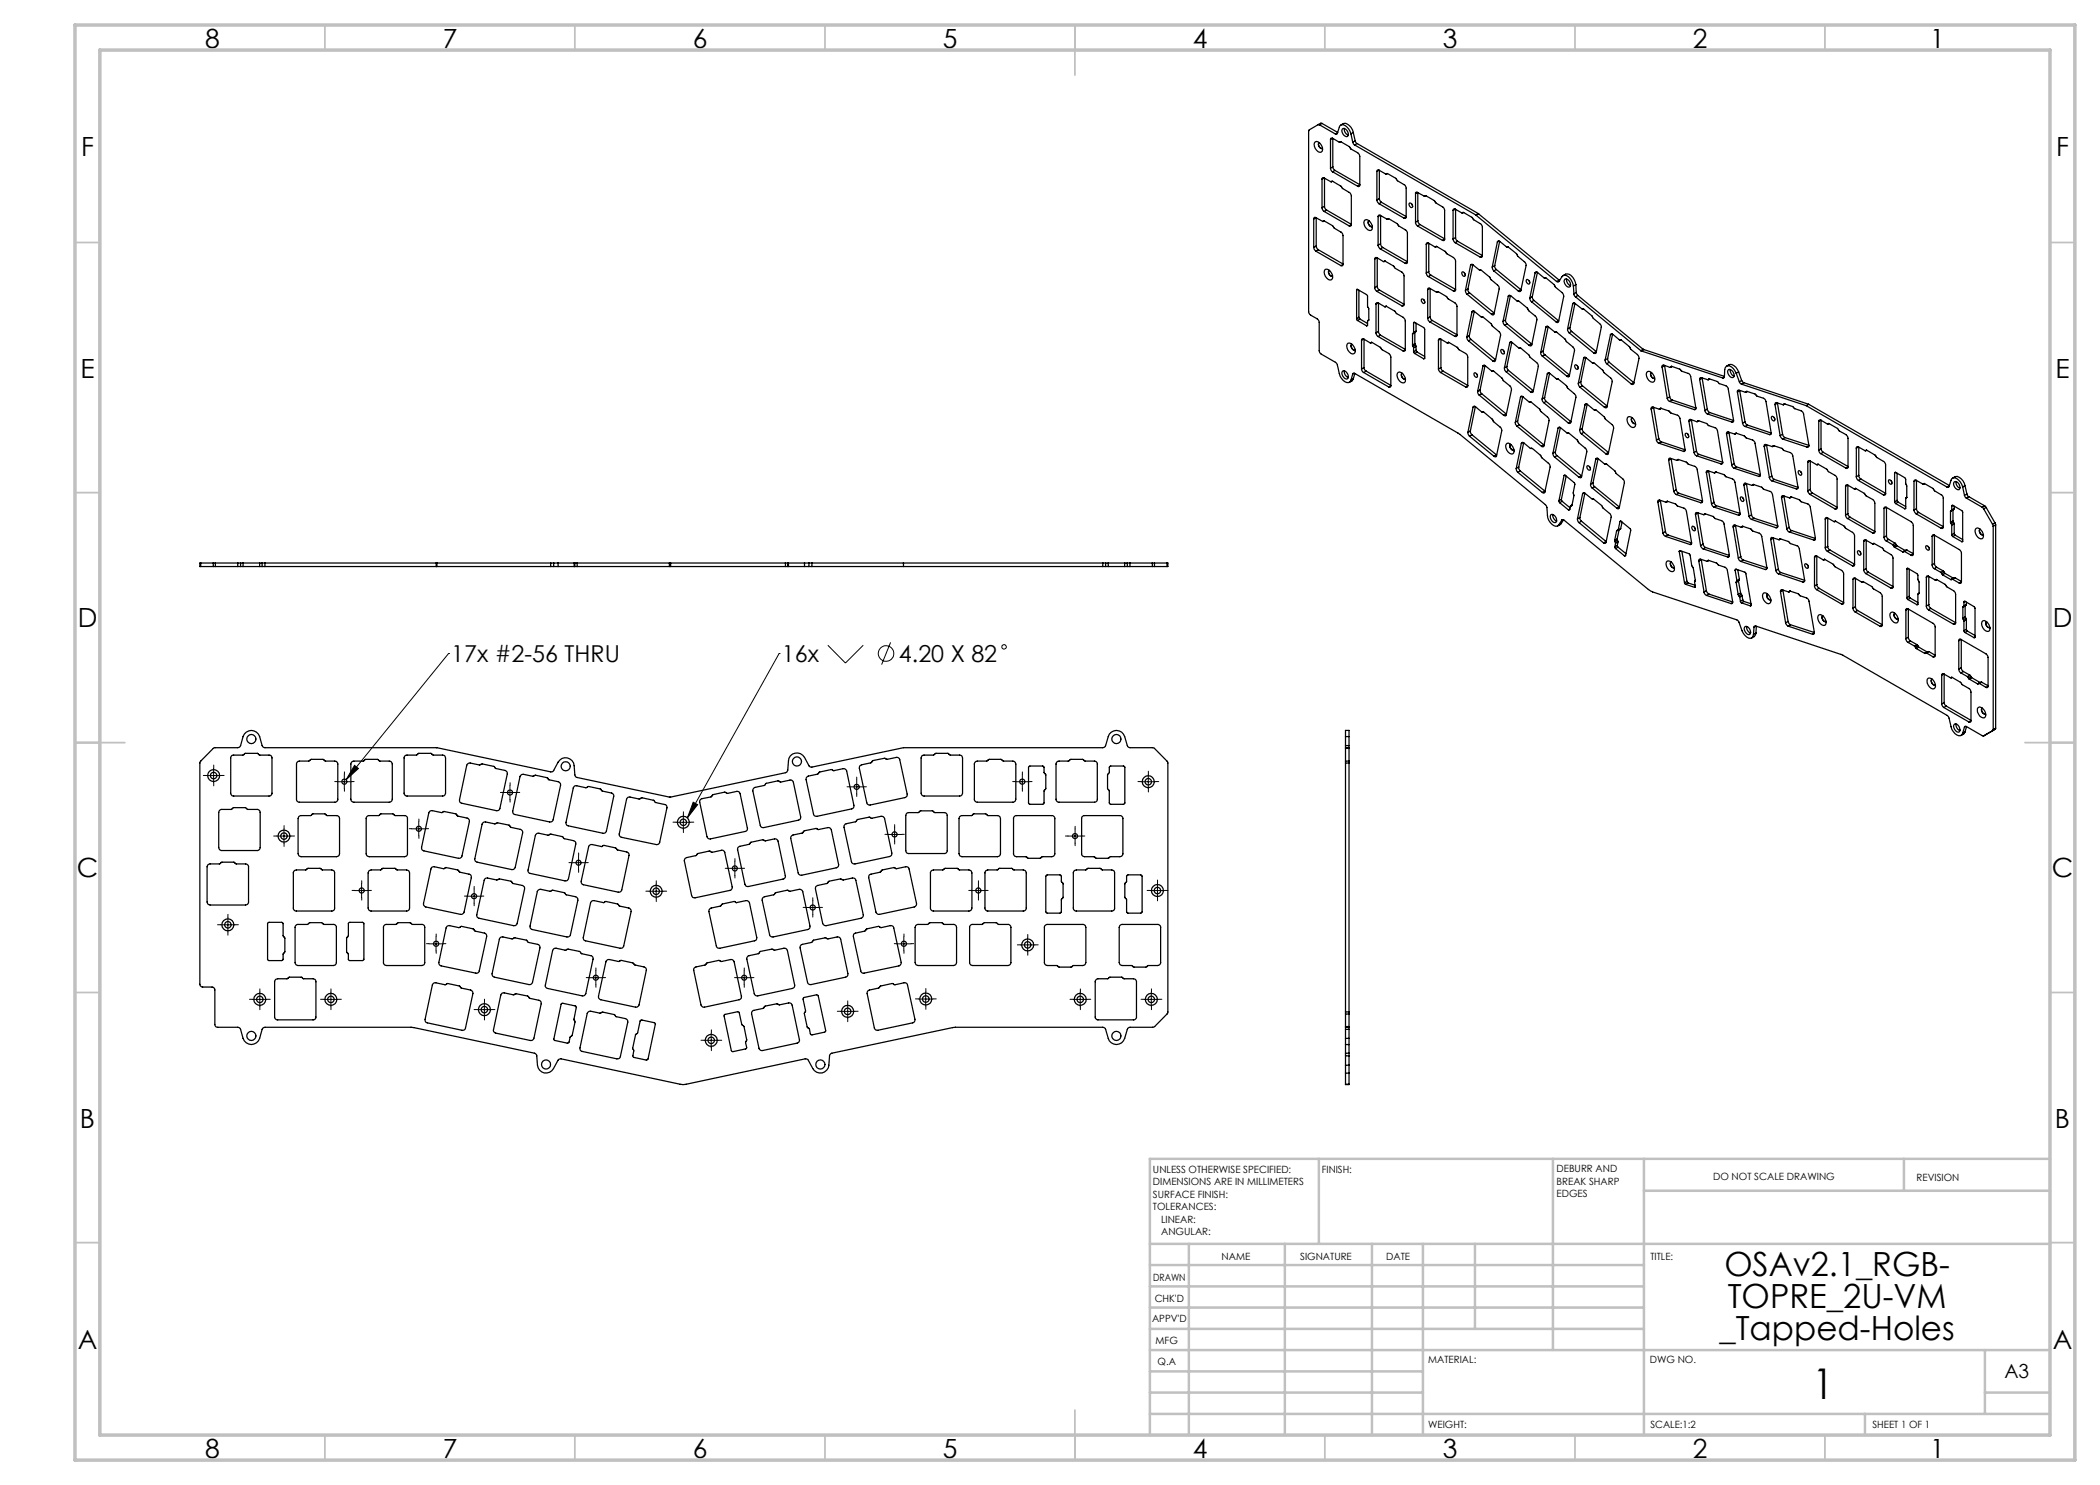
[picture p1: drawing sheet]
<svg xmlns="http://www.w3.org/2000/svg" width="420mm" height="297mm" viewBox="0 0 420 297" stroke-linecap="round" stroke-linejoin="round" font-family="sans-serif">
<defs><g id="words">
<text font-size="8.5" x="362.5" y="279.7">1</text>
<g font-size="6.7">
<text x="344.9" y="255.3">OSAv2.1_RGB-</text>
<text x="345.5" y="261.7">TOPRE_2U-VM</text>
<text x="343.9" y="268.1">_Tapped-Holes</text>
</g>
<g font-size="5.3">
<text x="41" y="9.5">8</text>
<text x="88.5" y="9.5">7</text>
<text x="138.5" y="9.5">6</text>
<text x="188.5" y="9.5">5</text>
<text x="238.5" y="9.5">4</text>
<text x="288.5" y="9.5">3</text>
<text x="338.5" y="9.5">2</text>
<text x="386" y="9.5">1</text>
<text x="16.2" y="31.2">F</text>
<text x="411.2" y="31.2">F</text>
<text x="16.1" y="75.5">E</text>
<text x="411.1" y="75.5">E</text>
<text x="15.5" y="125.5">D</text>
<text x="410.5" y="125.5">D</text>
<text x="15.4" y="175.5">C</text>
<text x="410.4" y="175.5">C</text>
<text x="16" y="225.5">B</text>
<text x="411" y="225.5">B</text>
<text x="15.5" y="269.7">A</text>
<text x="410.5" y="269.7">A</text>
<text x="41" y="291.5">8</text>
<text x="88.5" y="291.5">7</text>
<text x="138.5" y="291.5">6</text>
<text x="188.5" y="291.5">5</text>
<text x="238.5" y="291.5">4</text>
<text x="288.5" y="291.5">3</text>
<text x="338.5" y="291.5">2</text>
<text x="386" y="291.5">1</text>
</g>
<g font-size="4.7">
<text x="90.3" y="132.4">17x #2-56 THRU</text>
<text x="156.4" y="132.4">16x</text>
<text x="179.8" y="132.4">4.20 X 82</text>
</g>
<text font-size="3.9" x="400.9" y="275.5">A3</text>
<g font-size="2">
<text x="230.6" y="234.6">UNLESS OTHERWISE SPECIFIED:</text>
<text x="230.6" y="237.1">DIMENSIONS ARE IN MILLIMETERS</text>
<text x="230.6" y="239.6">SURFACE FINISH:</text>
<text x="264.4" y="234.6">FINISH:</text>
<text x="311.3" y="234.5">DEBURR AND</text>
<text x="311.3" y="237">BREAK SHARP</text>
<text x="311.3" y="239.5">EDGES</text>
<text x="342.6" y="236">DO NOT SCALE DRAWING</text>
<text x="383.3" y="236.2">REVISION</text>
<text x="230.6" y="242.1">TOLERANCES:</text>
<text x="232.2" y="244.6">LINEAR:</text>
<text x="232.2" y="247.1">ANGULAR:</text>
<text x="244.3" y="252">NAME</text>
<text x="260" y="251.9">SIGNATURE</text>
<text x="277.2" y="251.9">DATE</text>
<text x="330.1" y="251.9">TITLE:</text>
<text x="230.6" y="256.1">DRAWN</text>
<text x="230.9" y="260.3">CHK'D</text>
<text x="230.4" y="264.4">APPV'D</text>
<text x="231.1" y="268.8">MFG</text>
<text x="231.5" y="273">Q.A</text>
<text x="285.6" y="272.5">MATERIAL:</text>
<text x="330" y="272.5">DWG NO.</text>
<text x="285.6" y="285.5">WEIGHT:</text>
<text x="330.1" y="285.6">SCALE:1:2</text>
<text x="374.5" y="285.6">SHEET 1 OF 1</text>
</g>
</g></defs>
<g fill="none" stroke="#000" stroke-width=".2">
<path d="M89.7 130.7h.1M89.7 130.7l-20.5 25.3M155.8 130.7h.1M155.8 130.7l-18.3 32.9M165.6 129l3.5 3.6 3.5-3.6M178.1 128.5l-1.8 4.4M41.3 155.1h2.9M42.7 153.7v2.8M67.5 156.3h2.8M68.9 154.9v2.9M70.9 153.1l.8 .6-2.5 2.3zM100.6 158.5h2.8"/>
<path d="M102 157.1v2.8M169.9 157.4h2.9M171.3 156v2.8M203 156.3h2.9M204.5 154.9v2.9M228.2 156.3h2.9M229.7 154.9v2.9M55.4 167.2h2.8M56.8 165.8v2.9M70.9 178.1h2.9M72.3 176.7v2.8M82.3 165.8h2.9"/>
<path d="M83.7 164.3v2.9M93.4 179.2h2.8M94.8 177.8v2.9M114.3 172.5h2.8M115.7 171.1v2.9M129.8 178.3h2.9M131.2 176.8v2.9M135.2 164.5h2.9M136.7 163v2.9M138.6 160.4l.9 .5-2 2.7zM145.6 173.7h2.8M147 172.3v2.8"/>
<path d="M177.5 166.9h2.8M178.9 165.4v2.9M194.2 178.1h2.9M195.7 176.7v2.8M213.6 167.2h2.8M215 165.8v2.9M230 178.1h2.9M231.5 176.7v2.8M44.1 185h2.9M45.6 183.5v2.9M50.5 199.9h2.9M52 198.4v2.9"/>
<path d="M64.7 199.9h2.9M66.2 198.4v2.9M85.8 188.8h2.9M87.2 187.3v2.9M117.7 195.5h2.9M119.2 194.1v2.9M147.4 195.5h2.8M148.8 194.1v2.9M161.1 181.5h2.9M162.6 180.1v2.8M179.4 188.8h2.8M180.8 187.3v2.9"/>
<path d="M183.7 199.8h2.9M185.1 198.4v2.8M204.1 189h2.9M205.5 187.6v2.8M214.6 199.9h2.9M216 198.4v2.9M228.8 199.9h2.9M230.3 198.4v2.9M95.5 201.9h2.8M96.9 200.5v2.9M140.8 208.1h2.9M142.2 206.7v2.8"/>
<path d="M168.1 202.3h2.9M169.5 200.8v2.9"/>
<circle cx="177.2" cy="130.7" r="1.55"/>
<circle cx="200.8" cy="129.4" r=".44"/>
</g>
<g fill="none" stroke="#000" stroke-width=".2" stroke-dasharray="15.2 1.3 1.3 1.3">
<path d="M41.3 155.1h-.6M42.7 153.7v-.7M42.7 156.5v.7M44.2 155.1h.6M67.5 156.3h-.6M68.9 154.9v-.5M68.9 157.7v.6M70.3 156.3h.5M100.6 158.5h-.5M102 157.1v-.5M102 159.9v.5M103.4 158.5h.6"/>
<path d="M169.9 157.4h-.5M171.3 155.9v-.5M171.3 158.8v.5M172.8 157.4h.5M203 156.3h-.5M204.5 154.9v-.5M204.5 157.7v.6M205.9 156.3h.5M228.2 156.3h-.6M229.7 154.9v-.7M229.7 157.7v.7M231.1 156.3h.7"/>
<path d="M55.4 167.2h-.7M56.8 165.8v-.7M56.8 168.6v.7M58.2 167.2h.7M70.9 178.1h-.5M72.3 176.7v-.5M72.3 179.5v.5M73.8 178.1h.5M82.4 165.7h-.6M83.8 164.3v-.5M83.8 167.2v.5M85.2 165.7h.5"/>
<path d="M93.4 179.2h-.5M94.8 177.8v-.5M96.3 179.2h.5M114.3 172.5h-.5M115.7 171.1v-.5M115.7 174v.5M117.2 172.5h.5M129.8 178.2h-.6M131.3 176.8v-.6M131.3 179.7v.6M132.7 178.2h.6M135.3 164.4h-.7"/>
<path d="M136.7 163v-.6M136.7 165.9v.6M138.1 164.4h.7M145.6 173.7h-.5M147 172.2v-.5M147 175.1v.5M148.4 173.7h.5M177.5 166.9h-.5M178.9 165.4v-.5M178.9 168.3v.5M180.4 166.9h.5M194.3 178.1h-.5"/>
<path d="M195.7 176.7v-.5M195.7 179.5v.5M197.1 178.1h.5M213.6 167.2h-.5M215 165.8v-.5M215 168.6v.5M216.5 167.2h.5M230.1 178.1h-.7M231.5 176.7v-.7M231.5 179.5v.7M232.9 178.1h.7M44.2 185h-.7"/>
<path d="M45.6 183.5v-.6M45.6 186.4v.6M47 185h.7M50.5 199.9h-.6M52 198.4v-.6M53.4 199.9h.7M64.8 199.9h-.7M66.2 198.4v-.6M67.6 199.9h.7M85.8 188.7h-.5M87.2 187.3v-.5M87.2 190.2v.5"/>
<path d="M88.7 188.7h.5M94.8 180.6v.6M117.8 195.5h-.6M119.2 194.1v-.5M119.2 197v.5M120.6 195.5h.5M147.4 195.5h-.5M148.9 194.1v-.5M148.9 197v.5M150.3 195.5h.5M161.1 181.5h-.5M162.6 180.1v-.6"/>
<path d="M162.6 182.9v.5M164 181.5h.5M179.4 188.7h-.5M180.8 187.3v-.5M180.8 190.2v.5M182.2 188.7h.5M183.7 199.8h-.6M185.2 198.4v-.7M186.6 199.8h.7M204.1 189h-.6M205.6 187.5v-.6M205.6 190.4v.7"/>
<path d="M207 189h.6M214.6 199.9h-.6M216.1 198.4v-.6M217.5 199.9h.7M228.9 199.9h-.7M230.3 198.4v-.6M231.7 199.9h.7M52 201.3v.6M66.2 201.3v.6M95.5 201.9h-.7M96.9 200.5v-.7M96.9 203.3v.7"/>
<path d="M98.3 201.9h.7M140.8 208.1h-.6M142.3 206.6v-.6M142.3 209.5v.6M143.7 208.1h.7M168.1 202.3h-.6M169.5 200.8v-.6M169.5 203.7v.6M171 202.3h.6M185.2 201.2v.7M216.1 201.3v.6M230.3 201.3v.6"/>
</g>
<g fill="none" stroke="#c0c0c0" stroke-width=".35">
<path d="M65 5v5M115 5v5M165 5v5M215 5v10M265 5v5M315 5v5M365 5v5M15 48.5h5M410 48.5h5M15 98.5h5M410 98.5h5M15 148.5h10"/>
<path d="M405 148.5h10M15 198.5h5M410 198.5h5M15 248.5h5M410 248.5h5M65 287v5M115 287v5M165 287v5M215 282v10M265 287v5M315 287v5M365 287v5"/>
</g>
<g fill="none" stroke="#c0c0c0" stroke-width=".5">
<path d="M263.8 231.8v17M310.6 231.8v38.2M328.8 231.8v55.2M328.8 238.2h81.2M380.8 231.8v6.4M410 231.8h-180v55.2M230 248.8h180M230 257.3h98.8M230 253h98.8M237.8 248.8v38.2M257 248.8v38.2M274.4 248.8v38.2"/>
<path d="M284.6 248.8v38.2M295 248.8v17M230 265.8h98.8M230 261.5h98.8M230 278.5h54.6M230 274.3h54.6M230 270h180M397 278.5h13M397 270v12.8M230 282.8h180M373 282.8v4.2"/>
</g>
<path d="M15 5h400v287h-400zM20 10h390v277h-390z" fill="none" stroke="#c0c0c0" stroke-width=".7"/>
<path d="M70.9 153.1l.8 .6-2.5 2.3zM138.6 160.4l.9 .5-2 2.7z" fill="#000"/>
<g fill="none" stroke="#000" stroke-width=".25">
<path d="M263.1 28.4a1.42 1.42 0 0 1 1.4 1.8l-.2 .2a1.36 1.36 0 0 1-1.2-2zM263.6 24.9l-1.8 1.1-.1 .2v36.1l.3 .6 1.5 .9 .3 .6v5.8l.1 .3 .4 .3 2.8 1.7 .4 .5a4 4 0 0 0 1.5 3.4 .73 .73 0 0 0 1.2-.3M263.6 24.9l.3 .1M263.8 28.5a.76 .76 0 0 0 .7 1.1 .67 .67 0 0 1-.7-.3 .67 .67 0 0 1 .1-.8M263.9 25l3.2 1.8M264.4 24.7l-.2-.1-.6 .3M264.4 35.8v5.8M264.4 24.7l-.5 .3M264.4 24.7l3.1 1.8M264.8 35.6l1.4 .8 .1-.1M264.8 35.6a.26 .26 0 0 0-.3 0 .26 .26 0 0 0-.1 .2M264.8 35.6l-.4 .2"/>
<path d="M264.9 35.6v5.7M266.1 33.7l.1 .3 .3 .4M266.1 27.9v5.8M266.3 36.3h.2l1.7 .9 .3 .5 1.5 .9 .2 .3 .1 6M266.4 36.3h-.1M266.5 36.3l-.2 .1M266.5 27.7l1.3 .7h.2M266.5 27.7a.25 .25 0 0 0-.3-.1 .25 .25 0 0 0-.1 .3M266.5 34.4l5 2.8M266.5 27.7l-.4 .2M266.6 33.4v.3l.4 .4M266.6 33.4l-.5 .3"/>
<path d="M266.6 27.7v5.7M267 34.1l-.5 .3M267 34.1l5 2.8M267.5 26.6l-.4 .2M268 28.4l.1-.1 1.8 1 .3 .5 1.3 .7 .4 .5 .1 6M268.1 28.3l-.1 .1M268.1 25a1.27 1.27 0 0 1 2.1 .5l.5 1M268.6 25.7a1.06 1.06 0 0 1 .9 1.6 1.06 1.06 0 0 1-.9-1.6zM268.9 25.7a1.22 1.22 0 0 0 .7 1.3M270.2 26.8a2.11 2.11 0 0 0-1.9-1.8l-.3 .1-.5 1.6-.4 .1M270.2 26.8l.3 1.6M270.5 28.4l.4 .6"/>
<path d="M270.7 26.5l-.5 .3M270.7 26.5l.3 1.7M270.9 29l24.3 14M271 28.2l.4 .5M271 28.2l-.5 .2M271.4 28.7l-.5 .3M271.4 28.7l24.3 14M272 37a.26 .26 0 0 1-.2 .3 .26 .26 0 0 1-.3-.1M272 37l-.5 .2M275.4 34.3v5.7M275.8 34a.26 .26 0 0 0-.3 0 .26 .26 0 0 0-.1 .3M275.8 34l1.3 .8 .2-.1"/>
<path d="M275.8 34l-.4 .3M275.9 39.7l.1 .5 .3 .3M275.9 39.7l-.5 .3M275.9 34.1v5.6M277.3 34.7h.2l1.7 1 .3 .5 1.4 .8 .2 .2 .1 .4v5.8M277.4 34.7h-.1M277.5 34.7l-.3 .1M283.1 38.7v5.7M283.5 38.5l1.3 .8 .2-.1M283.5 38.5a.24 .24 0 0 0-.3 0 .24 .24 0 0 0-.1 .2M283.5 38.5l-.4 .2M283.6 38.5v5.7"/>
<path d="M285 39.2h.2l1.6 .9 .4 .5 1.4 .8 .2 .3 .1 .3v5.8M285.1 39.2h-.1M285.2 39.2l-.2 .1M262.7 49.5l.5 .7M262.7 43.8v5.7M263.2 43.5l1.3 .8 .2-.1M263.2 43.5a.26 .26 0 0 0-.3 0 .26 .26 0 0 0-.2 .3M263.2 50.2l5 2.9M263.2 43.5l-.5 .3M263.2 49.2l.2 .5 .3 .2M263.2 49.2l-.5 .3M263.2 43.6v5.6"/>
<path d="M263.7 49.9l-.5 .3M263.7 49.9l4.9 2.9M264.4 41.6l.2 .5 .2 .2M264.8 44.2h-.1M264.8 44.2l-.1 .1M264.8 42.3l5 2.9M264.9 44.2h-.2M264.9 44.2l1.6 1 .3 .4 1.5 .9 .2 .2 .1 .4v5.8M264.9 41.3l.1 .4 .3 .3M264.9 41.3l-.5 .3M265.1 53.9a1.47 1.47 0 0 1 1.4 1.8l-.2 .2a1.38 1.38 0 0 1-1.2-2zM265.3 42l-.5 .3"/>
<path d="M265.3 42l5 2.9M265.8 54.1a.79 .79 0 0 0 .7 1.1M265.9 54.1a.67 .67 0 0 0-.1 .8 .67 .67 0 0 0 .7 .3M268.6 52.9a.25 .25 0 0 1-.1 .3 .25 .25 0 0 1-.3-.1M268.6 52.9l-.4 .2M270.3 44.9a.26 .26 0 0 1-.2 .3 .26 .26 0 0 1-.3 0M270.3 44.9l-.5 .3M271.3 58v5.7M271.5 57.9l2 1.3v2.1l.3 .4v2.3l-.2 .1M271.5 57.9h-.1l-.1 .1M271.5 57.9l-.2 .1M271.8 58v5.5"/>
<path d="M273 44a1.43 1.43 0 0 1 1.4 1.9l-.2 .2a1.39 1.39 0 0 1-1.2-2.1zM273.8 44.2a.79 .79 0 0 0 .6 1.1M273.8 44.2a.67 .67 0 0 0 0 .7 .67 .67 0 0 0 .7 .4M275 57.5l.1 .5 .3 .3M275 51.8v5.7M275.4 40l.4 .7M275.4 51.5l1.3 .8h.2M275.4 51.5a.27 .27 0 0 0-.3 0 .27 .27 0 0 0-.1 .3M275.4 58.3l5 2.9M275.4 51.5l-.4 .3M275.4 57.3l.2 .4 .3 .3M275.4 57.3l-.4 .2"/>
<path d="M275.4 51.6v5.7M275.6 49l.4 .8M275.6 43.3v5.7M275.8 40.7l5 2.9M275.9 58l-.5 .3M275.9 58l4.9 2.9M276 43.1a.26 .26 0 0 0-.3-.1 .26 .26 0 0 0-.1 .3M276 43.1l1.4 .7h.2M276 49.8l5.1 2.9M276 43.1l-.4 .2M276.1 48.8l.1 .4 .3 .3M276.1 48.8l-.5 .2"/>
<path d="M276.1 43.1v5.7M276.3 40.5l4.9 2.8M276.3 40.5l-.5 .2M276.5 49.5l5 2.8M276.5 49.5l-.5 .3M276.9 52.3l.1-.1 1.8 1 .2 .5 1.4 .7 .3 .5 .1 6M277 52.2l-.1 .1M277 52.2l-.2 .1M277.6 43.8l.1-.1 1.7 1 .3 .5 1.5 .9 .2 .3 .1 6M277.7 43.7l-.2 .1M277.7 43.7l-.1 .1M281.2 43.4a.25 .25 0 0 1-.1 .3 .25 .25 0 0 1-.3-.1"/>
<path d="M281.2 43.4l-.4 .2M281.5 52.4a.25 .25 0 0 1-.1 .3 .25 .25 0 0 1-.3 0M281.5 52.4l-.4 .3M281.9 40.6a.6 .6 0 0 1 .5 .9 .58 .58 0 0 1-.5-.9zM282.3 40.8l.2 .3M283.1 44.4l.1 .5 .3 .3M283.5 45.2l5 2.9M283.6 44.2l.4 .7M283.6 44.2l-.5 .2M284 44.9l-.5 .3M284 44.9l4.9 2.9M284.4 59.8a.54 .54 0 0 1 .5 .3 .54 .54 0 0 1-.1 .6l-.5-.5z"/>
<path d="M284.8 60l.1 .3M285.3 54.6l.1 .4 .3 .3M285.3 48.9v5.7M285.5 57.9v5.7M285.7 48.6l1.3 .8h.2M285.7 48.6a.25 .25 0 0 0-.3 0 .25 .25 0 0 0-.1 .3M285.7 55.3l5 2.9M285.7 48.6l-.4 .3M285.8 54.3l.1 .4 .3 .3M285.8 54.3l-.5 .3M285.8 48.6v5.7M286 57.7a.25 .25 0 0 0-.3-.1 .25 .25 0 0 0-.2 .3"/>
<path d="M286 57.7l1.3 .8 .1-.1M286 57.7l-.5 .2M286 57.7v5.7M286.2 55l-.5 .3M286.2 55l4.9 2.9M287.2 49.4l.1-.1 1.7 1 .3 .4 1.4 .8 .3 .4 .1 6.1M287.3 49.3l-.1 .1M287.3 49.3l-.2 .1M287.4 58.4l.3-.1 1.6 1 .3 .5 1.4 .8 .3 .4 .1 6M287.5 58.3l-.1 .1M287.6 58.3l-.2 .2M288.9 47.8a.25 .25 0 0 1-.1 .3 .25 .25 0 0 1-.3 0"/>
<path d="M288.9 47.8l-.4 .3M290.6 47.8l.2 .5 .2 .2M290.6 42.1v5.7M291 41.8l1.4 .8 .1-.1M291 41.8a.26 .26 0 0 0-.3 0 .26 .26 0 0 0-.1 .3M291 48.5l5.1 2.9M291 41.8l-.4 .3M291.1 58a.26 .26 0 0 1-.1 .2 .26 .26 0 0 1-.3 0M291.1 47.5l.1 .4 .3 .4M291.1 41.9v5.6M291.1 47.5l-.5 .3M291.1 58l-.4 .2"/>
<path d="M291.5 48.3l-.5 .2M291.5 48.3l5 2.8M292.4 54.5a.47 .47 0 0 1 .5 .2 .47 .47 0 0 1-.1 .6l-.3-.3zM292.5 42.5h.2l1.7 1 .3 .5 1.5 .8 .2 .3 .1 6.1M292.6 42.5h-.1M292.7 42.5l-.2 .1M292.9 54.6l.1 .2M293.1 58.1l.1 .5 .2 .2M293.4 58.8l4.9 4.1M293.6 57.8v.4l.3 .4M293.6 57.8l-.5 .3M293.9 58.6l-.5 .2"/>
<path d="M293.9 58.6l4.9 4M294.1 53.1a.28 .28 0 0 1 .2-.2 .28 .28 0 0 1 .3 .1l1.3 1.1 .2-.1M294.1 53.1l-1 5M294.4 52.9l-.3 .2M294.6 52.9l-1 4.9M295.2 43v.1M295.2 43.1l16.1 13.2M295.7 42.7v.1M295.7 42.7l-.5 .3M295.7 42.8l-.5 .3M295.7 42.8l16.1 13.2M296.1 54l1.9 1.5 .2 .4 1.3 1.1 .3 .5-1 5.3a.26 .26 0 0 1-.2 .2 .26 .26 0 0 1-.3-.1"/>
<path d="M296.1 54v.1M296.5 51.2a.26 .26 0 0 1-.1 .3 .26 .26 0 0 1-.3-.1M296.5 51.2l-.4 .2M298.5 53.4l.3 .8M298.8 54.2l4.9 4M298.9 53.1l.1 .4 .3 .4M298.9 53.1l-.4 .3M299.3 53.9l4.9 4M299.3 53.9l-.5 .3M299.5 48.4a.27 .27 0 0 1 .2-.2 .27 .27 0 0 1 .3 .1l1.3 1.1h.4l1.6 1.3 .2 .5 1.7 1.5v.4l-1 5a.27 .27 0 0 1-.2 .2 .27 .27 0 0 1-.3-.1M299.5 48.4l-1 5M299.8 48.2l-.3 .2"/>
<path d="M299.9 48.3l-1 4.8M301.5 49.4h-.1M301.7 59.3a.27 .27 0 0 1 .2-.3 .27 .27 0 0 1 .3 .2l1.3 1.1h.1M301.7 59.3l-1.1 5M302 59.1l-.3 .2M302.1 59.1l-1 4.9M304.2 57.9l-.5 .3M304.2 57.9v.1M305.3 55.9a.52 .52 0 0 1 .6 .3 .52 .52 0 0 1-.2 .6l-.4-.3-.1-.3zM305.8 56.1l.1 .2M306 59.6v.4l.3 .4M306.5 59.3l.3 .8"/>
<path d="M306.5 59.3l-.5 .3M307 54.6a.28 .28 0 0 1 .2-.2 .28 .28 0 0 1 .3 .1l1.3 1.1h.2M307 54.6l-1 5M307.3 54.4l-.3 .2M307.5 54.5l-1 4.8M309 55.6h.1M309 55.6h.2l1.6 1.3 .2 .5 1.5 1.2 .2 .5-1 5.2a.26 .26 0 0 1-.2 .2 .26 .26 0 0 1-.3-.1M311.3 56.3h.4l.7-1a.83 .83 0 0 1 1.3 .1 3.2 3.2 0 0 1 1 1.8M311.8 56l.1 .1M311.8 56l-.5 .3M312.6 55.1a1.23 1.23 0 0 1 2 .4l.6 1.4M313 55.8a1.06 1.06 0 0 1 .9 1.6 1.06 1.06 0 0 1-.9-1.6z"/>
<path d="M313.3 55.8v.1a1.38 1.38 0 0 0 .8 1.2M314.7 57.2l.1 1.6M314.8 58.8l.3 .6M315.1 59.4l13.1 10.7M315.2 56.9l-.5 .3M315.2 56.9v1.6M315.2 58.5l.4 .6M315.2 58.5l-.4 .3M315.6 59.1l-.5 .3M315.6 59.1l13 10.7M268.6 74.2a1.06 1.06 0 0 1 .9 1.6 1.06 1.06 0 0 1-.9-1.6zM268.9 74.2a1.3 1.3 0 0 0 .7 1.3"/>
<path d="M269.6 68.6a1.47 1.47 0 0 1 1.4 1.9l-.2 .2a1.38 1.38 0 0 1-1.2-2.1zM270.3 68.9a.79 .79 0 0 0 .7 1.1M270.4 68.9a.67 .67 0 0 0-.1 .7 .67 .67 0 0 0 .7 .4M270.5 74.8l-.3 1.3M270.7 75.8l-.3 .4-.5 .3M270.7 75.8l-.5 .3M270.8 74.6l-.3 .2M270.9 74.7l21.1 12.2 17.1 14 .3 .6a3.6 3.6 0 0 0 1 3.4 .83 .83 0 0 0 1.3 .1M270.9 74.7l-.2-.1-.2 .2M271 74.7l-.3 1.1M271.3 63.7l.2 .4M271.5 64.1l1.8 1.1"/>
<path d="M271.8 63.5l.2 .3M271.8 63.5l-.5 .2M272 63.8l-.5 .3M272 63.8l1.5 .9M272.3 73.8l.1 .4 .3 .3M272.3 68v5.8M272.7 67.8a.25 .25 0 0 0-.3 0 .25 .25 0 0 0-.1 .2M272.7 67.8l1.3 .8 .2-.1M272.7 74.5l5 2.9M272.7 67.8l-.4 .2M272.8 73.5l.1 .4 .3 .3M272.8 73.5l-.5 .3"/>
<path d="M272.8 67.8v5.7M273.2 74.2l-.5 .3M273.2 74.2l5 2.9M273.5 65l-.2 .2M273.6 64.1l-.1 .9M273.7 64l-.1 .1M273.8 64l-.2 .1M274.2 68.5h.2l1.7 1 .2 .4 1.4 .8 .4 .4 .1 6M274.3 68.5h-.1M274.4 68.5l-.2 .1M275.2 66.6l.1 .4 .3 .3M275.2 60.8v5.8"/>
<path d="M275.6 60.6a.27 .27 0 0 0-.3 0 .27 .27 0 0 0-.1 .2M275.6 60.6l1.4 .8 .1-.1M275.6 67.3l5 2.9M275.6 60.6l-.4 .2M275.7 66.3l.1 .4 .3 .3M275.7 66.3l-.5 .3M275.7 60.6v5.7M276.1 67l-.5 .3M276.1 67l5 2.9M277.1 61.3l.1-.1 1.8 1 .3 .5 1.3 .8 .4 .4 .1 6.1M277.2 61.2l-.1 .1M278.2 77.1a.26 .26 0 0 1-.2 .3 .26 .26 0 0 1-.3 0"/>
<path d="M278.2 77.1l-.5 .3M279.6 74.5a1.43 1.43 0 0 1 1.5 1.8l-.3 .2a1.39 1.39 0 0 1-1.2-2zM280.4 74.7a.79 .79 0 0 0 .7 1.1M280.5 74.6a.7 .7 0 0 0-.1 .8 .7 .7 0 0 0 .7 .4M280.8 60.9l-.1 .2-.3 .1M280.8 60.9l-.4 .3M281.1 70l-.1 .2h-.4M281.1 70l-.5 .2M282.5 69l.1 .3M282.5 66.8v2.2M282.6 69.3l.1 .3M282.7 70.3l.2 .4"/>
<path d="M282.7 66.5l-.2 .3M282.7 64.6v1.9M282.7 69.6v.7M282.9 64.5l1.8 1 .2 .3v5.8M282.9 64.5l-.2 .1M282.9 70.7l1.8 1.1M283 66.5h.1M283 68.7l.1 .3M283 66.5l-.5 .3M283 68.7l-.5 .3M283 66.5v2.2M283.1 69l.1 .3"/>
<path d="M283.1 69l-.5 .3M283.2 66.2l-.5 .4M283.2 70.1l.2 .3M283.2 66.2l-.5 .3M283.2 64.6v1.6M283.2 69.3v.8M283.2 69.3l-.5 .3M283.2 70.1l-.5 .2M283.4 70.4l-.5 .3M283.4 70.4l1.5 .9M284.9 71.6l-.2 .2M285.5 63.6l.1 .5 .4 .3"/>
<path d="M286 64.4l5 2.9M286 63.4l.1 .4 .4 .3M286 63.4l-.5 .2M286.5 64.1l-.5 .3M286.5 64.1l4.9 2.9M287.7 73.8l.4 .7M287.7 68v5.8M288.1 67.8l1.3 .8 .2-.1M288.1 67.8a.26 .26 0 0 0-.3 0 .26 .26 0 0 0-.1 .2M288.1 74.5l5 2.9M288.1 67.8l-.4 .2M288.2 73.5l.1 .4 .3 .3"/>
<path d="M288.2 73.5l-.5 .3M288.2 67.8v5.7M288.6 74.2l4.9 2.9M288.6 74.2l-.5 .3M289.6 68.5h.2l1.7 1 .3 .5 1.6 1 .1 .3v5.8M289.6 68.5h.1l-.1 .1M291.4 67a.26 .26 0 0 1-.1 .3 .26 .26 0 0 1-.3 0M291.4 67l-.4 .3M293.4 67.4l.3 .8M293.5 77.1a.25 .25 0 0 1-.1 .3 .25 .25 0 0 1-.3 0M293.5 77.1l-.4 .3M293.7 68.2l4.9 4"/>
<path d="M293.9 67.1v.4l.3 .4M293.9 67.1l-.5 .3M294.2 67.9l-.5 .3M294.2 67.9l4.9 4M294.4 62.4a.28 .28 0 0 1 .2-.2 .28 .28 0 0 1 .3 .1l1.3 1.1h.2M294.4 62.4l-1 5M294.7 62.2l-.3 .2M294.9 62.3l-1 4.8M294.9 74.6a.53 .53 0 0 1 .5 .3 .53 .53 0 0 1-.1 .6l-.4-.3-.1-.4zM295.3 74.8l.2 .2M295.5 78.3l.3 .7M295.8 79l4.9 4.1"/>
<path d="M296 78l.3 .7M296 78l-.5 .3M296.3 78.7l-.5 .3M296.3 78.7l4.9 4.1M296.4 63.4h.1M296.4 63.4h.1l1.7 1.3 .3 .5 1.3 1.1 .3 .5-1 5.3a.27 .27 0 0 1-.2 .2 .27 .27 0 0 1-.3-.1M296.6 73.2a.28 .28 0 0 1 .2-.2 .28 .28 0 0 1 .3 .2l1.3 1.1h.2M296.6 73.2l-1.1 5.1M296.9 73.1l-.3 .1M297 73.1l-1 4.9M298.5 74.3h.1M298.6 74.3h.2l1.7 1.4 .1 .4 1.4 1.1 .3 .6-1.1 5.2a.27 .27 0 0 1-.2 .2 .27 .27 0 0 1-.3-.1"/>
<path d="M298.8 62.6l-.5 .3M298.8 62.6h.1M299.1 71.9l-.5 .3M299.1 71.9v.1M300.2 69.9a.5 .5 0 0 1 .6 .3 .5 .5 0 0 1-.2 .6l-.4-.3-.1-.4zM300.6 64.3l.1 .5 .3 .2M300.7 70.1l.1 .2M300.9 73.6l.1 .5 .2 .3M301 65l4.8 4.1M301.1 64l.3 .8M301.1 64l-.5 .3M301.2 74.4l4.9 4"/>
<path d="M301.4 73.3l.1 .5 .2 .3M301.4 73.3l-.5 .3M301.4 64.8l4.9 4M301.4 64.8l-.4 .2M301.7 74.1l4.9 4M301.7 74.1l-.5 .3M301.9 68.6a.26 .26 0 0 1 .3-.2 .26 .26 0 0 1 .2 .1l1.3 1.1h.2M301.9 68.6l-1 5M302.3 68.4l-.4 .2M302.4 68.5l-1 4.8M303.6 60.3h.2l1.6 1.3 .4 .6 1.4 1.2 .2 .4-1 5.2a.3 .3 0 0 1-.3 .2 .3 .3 0 0 1-.3-.1M303.7 60.2l-.1 .1"/>
<path d="M303.9 69.6h.2l1.7 1.3 .1 .5 1.5 1.2 .3 .5-1.1 5.2-.1 .2-.4-.1M303.9 69.6h.1M304 69.5l-.1 .1M304.1 79.4a.26 .26 0 0 1 .2-.2 .26 .26 0 0 1 .3 .2l1.3 1h.2M304.1 79.4l-1 5.1M304.4 79.3l-.3 .1M304.6 79.3l-1.1 4.9M306.3 60.4l4.9 4M306.3 68.8l-.5 .3M306.3 68.8h.1M306.6 78.1l-.5 .3M306.6 78.1h.1"/>
<path d="M306.8 60.1l-.5 .3M306.8 60.1l4.9 4M308.2 70.5v.4l.3 .3M308.4 79.8l.1 .4 .3 .3M308.5 71.2l4.9 4M308.6 70.2l.1 .4 .3 .3M308.6 70.2l-.4 .3M308.9 79.5l.1 .4 .2 .4M308.9 79.5l-.5 .3M309 70.9l-.5 .3M309 70.9l4.9 4.1M309.2 65.4l-1 5.1"/>
<path d="M309.5 74.8a.27 .27 0 0 1 .2-.2 .27 .27 0 0 1 .3 .1l1.3 1.1h.1M309.5 74.8l-1.1 5M309.5 65.3l-.3 .1M309.6 65.3l-1 4.9M309.7 65.4l1.3 1.1h.2M309.7 65.4a.28 .28 0 0 0-.3-.2 .28 .28 0 0 0-.2 .2M309.8 74.6l-.3 .2M309.9 74.6l-1 4.9M311.2 66.5l.1-.1 1.7 1.4 .2 .5 1.4 1.1 .3 .5-1 5.3a.26 .26 0 0 1-.3 .2 .26 .26 0 0 1-.2-.2M311.2 66.4v.1M311.4 75.8l.2-.1 1.7 1.4 .2 .5 1.4 1.1 .3 .5-1.1 5.3a.27 .27 0 0 1-.2 .2 .27 .27 0 0 1-.2-.1M311.5 75.7l-.1 .1"/>
<path d="M311.7 64.1l-.5 .3M311.7 64.1v.1M313.5 65.8v.3l.3 .5M313.8 66.6l4.9 4M313.9 75l-.5 .2M313.9 75h.1M314 65.5v.4l.3 .4M314 65.5l-.5 .3M314.3 66.3l-.5 .3M314.3 66.3l4.9 4M314.5 60.8a.26 .26 0 0 1 .3-.2 .26 .26 0 0 1 .2 .1l1.4 1.1h.1M314.5 60.8l-1 5"/>
<path d="M314.9 60.6l-.4 .2M315 60.7l-1 4.8M315 73a.58 .58 0 0 1 .5 .9 .6 .6 0 0 1-.5-.9zM315.5 73.1l.1 .3M315.7 76.7l.3 .7M316 77.4l4.9 4.1M316.2 76.4l.1 .5 .2 .2M316.2 76.4l-.5 .3M316.5 77.1l-.5 .3M316.5 77.1l4.9 4.1M316.5 61.8h.2l1.7 1.3 .2 .5 1.3 1.1 .4 .5-1.1 5.3a.28 .28 0 0 1-.2 .2 .28 .28 0 0 1-.3-.1M316.5 61.8h.1"/>
<path d="M316.7 71.6a.26 .26 0 0 1 .2-.2 .26 .26 0 0 1 .3 .2l1.4 1.1 .3-.1 1.6 1.4 .3 .5 1.5 1.3 .1 .5-1 5.1a.28 .28 0 0 1-.2 .2 .28 .28 0 0 1-.3-.1M316.7 71.6l-1 5.1M317 71.5l-.3 .1M317.1 71.5l-.9 4.9M318.7 72.6v.1M319.2 70.3l-.5 .3M319.2 70.3h.1M321 72l.3 .7M321.3 72.7l4.9 4.1M321.5 71.7l.3 .8M321.5 71.7l-.5 .3M321.8 72.5l-.5 .2"/>
<path d="M321.8 72.5l4.9 4M322.1 67a.27 .27 0 0 1 .2-.2 .27 .27 0 0 1 .3 .1l1.3 1.1h.2M322.1 67l-1.1 5M322.4 66.8l-.3 .2M322.5 66.8l-1 4.9M324.1 68h.1l1.7 1.3 .3 .6 1.3 1 .3 .6-1.1 5.2a.27 .27 0 0 1-.2 .2 .27 .27 0 0 1-.3-.1M324.1 67.9v.1M324.1 67.9l-.1 .1M326.7 76.5l-.5 .3M326.7 76.5h.1M328.2 70.1l.1 .1M328.3 70.2l16.3 5.4"/>
<path d="M328.6 69.8l.2 .1M328.6 69.8l-.4 .3M328.8 69.9l16.1 5.4M328.8 69.9l-.5 .3M329.5 74.3a1.43 1.43 0 0 1 1.4 1.9l-.2 .2a1.39 1.39 0 0 1-1.2-2.1zM330.2 74.5a.79 .79 0 0 0 .7 1.2M330.3 74.5a.7 .7 0 0 0-.1 .8 .7 .7 0 0 0 .7 .3M332.4 73.4l1 6.3M332.9 73.1v.1M332.9 73.2l-.5 .2M332.9 73.2l1 6.2M333.4 79.7l.3 .4 .2 .2"/>
<path d="M333.9 79.4l.3 .5 .2 .1M333.9 79.4l-.5 .3M334.2 73.4l-.2 .1-1.3-.5a.27 .27 0 0 0-.3 .1 .27 .27 0 0 0 0 .3M334.3 73.3l-.1 .1M334.3 73.3l1.7 .5 .3 .4 1.5 .6 .2 .2 1.2 6.5a.26 .26 0 0 1 0 .3 .26 .26 0 0 1-.4 .1M334.4 73.3l-.3 .1M339.9 75.9l1.1 6.2M340.4 75.6l-.5 .3M340.4 75.6l1.1 6.2M340.4 75.6h.1M341.7 75.9l-.1 .1-1.5-.5-.2 .4M341.9 75.8l-.2 .1"/>
<path d="M341.9 75.8l1.6 .5 .3 .4 1.5 .5 .3 .4 1.1 6.4a.27 .27 0 0 1 0 .3 .27 .27 0 0 1-.3 .1M344.8 75.4l-.2 .2M345.3 73.2a1.34 1.34 0 0 1 2.2 .7l.2 .5M345.7 73.9a1.06 1.06 0 0 1 .9 1.6 1.06 1.06 0 0 1-.9-1.6zM346 73.9l.2 .8 .6 .5M347.2 74.6a1.68 1.68 0 0 0-1.9-1.3l-.4 .6-.1 1.6-.2 .1M347.2 74.6l.7 1.8M347.5 78.4l1 6.2M347.7 74.4l-.5 .2M347.7 74.4l.6 1.7M347.9 76.4l.4 .4M347.9 78.1l-.4 .3"/>
<path d="M347.9 78.1l1.1 6.2M347.9 78.1h.1M348.3 76.8l12.9 4.3M348.3 76.1l.5 .4M348.3 76.1l-.4 .3M348.8 76.5l-.5 .3M348.8 76.5l12.9 4.4M349.3 78.4l-.2 .1-1.3-.5a.27 .27 0 0 0-.3 .1 .27 .27 0 0 0 0 .3M349.4 78.3l-.1 .1M349.4 78.3l1.6 .5 .3 .4 1.4 .5 .4 .3 1.1 6.5v.3l-.3 .1M349.5 78.3l-.3 .2M293.6 86.5l.3 .7"/>
<path d="M293.9 87.2l4.9 4.1M294.1 86.2v.3l.3 .5M294.1 86.2l-.5 .3M294.4 87l-.5 .2M294.4 87l4.9 4M294.6 81.5a.29 .29 0 0 1 .2-.3 .29 .29 0 0 1 .3 .2l1.3 1h.2M294.6 81.5l-1 5M295 81.3l-.4 .2M295.1 81.3l-1 4.9M296.6 82.4h.2l1.7 1.4 .1 .4 1.6 1.3 .2 .5-1.1 5.2a.28 .28 0 0 1-.2 .2 .28 .28 0 0 1-.3-.1M296.6 82.4h.1M296.7 82.4l-.1 .1"/>
<path d="M299.3 91l-.5 .3M299.3 91h.1M301.2 82.8l-.5 .3M301.2 82.8h.1M301.4 88.7a1.39 1.39 0 0 1 1.2 2.1 1.39 1.39 0 0 1-1.2-2.1zM302.1 88.9a.76 .76 0 0 0 .7 1.1M302.2 88.9a.7 .7 0 0 0-.1 .7 .7 .7 0 0 0 .7 .4M303.1 84.5v.4l.3 .3M303.2 93.7l.2 .5 .2 .3M303.4 85.2l4.9 4M303.5 84.2l.1 .4 .3 .3M303.5 84.2l-.4 .3"/>
<path d="M303.6 94.5l4.9 4M303.7 93.4v.3l.4 .5M303.7 93.4l-.5 .3M303.9 84.9l-.5 .3M303.9 84.9l4.9 4.1M304.1 94.2l-.5 .3M304.1 94.2l4.9 4M304.3 88.7a.29 .29 0 0 1 .2-.2 .29 .29 0 0 1 .3 .1l1.3 1.1h.2M304.3 88.7l-1.1 5M304.6 88.5l-.3 .2M304.7 88.6l-1 4.8M306.1 80.4h.1l1.7 1.4 .2 .5 1.4 1.1 .3 .5-1 5.3a.28 .28 0 0 1-.2 .2 .28 .28 0 0 1-.3-.2"/>
<path d="M306.1 80.4h.1M306.1 80.4v.1M306.3 89.7l1.8 1.3 .2 .5 1.5 1.2 .2 .5-1 5.2a.28 .28 0 0 1-.3 .2 .28 .28 0 0 1-.2-.1M306.3 89.7h.1M306.3 89.7h-.1M308.8 80.5l4.9 4.1M308.8 89l-.5 .2M308.8 89h.1M309 98.2l-.5 .3M309 98.2h.1M309.2 80.3l4.9 4M309.2 80.3l-.4 .2"/>
<path d="M310.6 90.7l.3 .7M310.9 91.4l4.9 4.1M311.1 90.4v.4l.3 .3M311.1 90.4l-.5 .3M311.4 91.1l-.5 .3M311.4 91.1l4.9 4.1M311.6 85.7a.28 .28 0 0 1 .2-.3 .28 .28 0 0 1 .3 .1l1.4 1.2 .1-.1M311.6 85.7l-1 5M312 85.4l-.4 .3M312.1 85.5l-1 4.9M312.3 99.9l.1 .4M312.3 99.9l-.5 .3"/>
<path d="M312.8 95.1l.2-.1 2 1.7-.4 1.9 .2 .5-.4 2M312.8 95.1l-1 5.1M313 95l-.2 .1M313.2 95.2l-.9 4.7M313.6 86.6h.2l1.6 1.4 .3 .5 1.5 1.2 .2 .5-1.1 5.2a.27 .27 0 0 1-.2 .2 .27 .27 0 0 1-.3-.1M313.7 86.6h-.1M314.1 84.3l-.4 .3M314.1 84.3h.1M315.9 86l.2 .5 .2 .2M316.3 86.7l4.9 4.1M316.3 95.2l-.5 .3M316.3 95.2h.1"/>
<path d="M316.4 85.7l.4 .8M316.4 85.7l-.5 .3M316.5 98.8a.27 .27 0 0 1 .2-.2 .27 .27 0 0 1 .3 .1l1.3 1.1h.2M316.5 98.8l-1 5M316.8 86.5l-.5 .2M316.8 86.5l4.9 4M316.8 98.6l-.3 .2M317 98.6l-1 4.9M317 81a.28 .28 0 0 1 .2-.2 .28 .28 0 0 1 .3 .1l1.5 1.1M317 81l-1.1 5M317.3 80.8l-.3 .2M317.4 93.2a.47 .47 0 0 1 .6 .2 .47 .47 0 0 1-.1 .6l-.4-.3z"/>
<path d="M317.4 80.9l-1 4.8M317.9 93.3l.2 .3M318.1 96.8l.1 .5 .3 .3M318.5 97.6l4.9 4M318.5 99.8l.2-.1 1.6 1.4 .3 .5 1.4 1.2 .2 .4-1 5.3a.27 .27 0 0 1-.2 .2 .27 .27 0 0 1-.3-.1M318.6 99.7l-.1 .1M318.6 96.6l.3 .7M318.6 96.6l-.5 .2M318.9 97.3l-.4 .3M318.9 97.3l4.9 4M318.9 82h.1M319 82h.2l1.7 1.4 .1 .3 1.4 1.2 .3 .6-1 5.2a.26 .26 0 0 1-.3 .2 .26 .26 0 0 1-.2-.1"/>
<path d="M319.2 91.8a.28 .28 0 0 1 .2-.2 .28 .28 0 0 1 .3 .2l1.2 1h.2M319.2 91.8l-1.1 5M319.5 91.6l-.3 .2M319.6 91.7l-1 4.9M321.1 92.8l1.9 1.4 .2 .4 1.4 1.2 .3 .5-1 5.3a.26 .26 0 0 1-.3 .2 .26 .26 0 0 1-.2-.2M321.1 92.8h.1M321.2 92.8h-.1M321.4 81.2l-.5 .3M321.4 81.2h.1M321.7 90.5l-.5 .3M321.7 90.5h.1M325.6 83.4a1.39 1.39 0 0 1 1.3 2 1.38 1.38 0 0 1-1.3-2z"/>
<path d="M326.4 83.6a.79 .79 0 0 0 .7 1.1M326.5 83.6a.67 .67 0 0 0-.1 .7 .67 .67 0 0 0 .7 .4M330.2 81.8l1.1 6.2M330.7 81.5l-.5 .3M330.7 81.5l1.1 6.2M330.7 81.5h.1M331.3 88l.1 .3 .4 .3M331.8 87.7l.5 .7M331.8 87.7l-.5 .3M331.8 88.6l4.9 1.7M332 81.7l-.1 .1-1.3-.4a.28 .28 0 0 0-.3 .1 .28 .28 0 0 0-.1 .3M332.2 81.7h-.2"/>
<path d="M332.2 81.7l1.6 .5 .3 .4 1.4 .4 .4 .5 1.1 6.4a.27 .27 0 0 1 0 .3 .27 .27 0 0 1-.3 .1M332.2 81.7l-.2 .1M332.3 88.4l-.5 .2M332.3 88.4l4.7 1.6M333.7 92l1.1 6.2M333.9 80.3l4.9 1.6M334.2 91.8l-.5 .2M334.2 91.8l1 6.2M334.2 91.7v.1M334.4 80l4.8 1.6M334.4 80l-.5 .3M334.8 98.2l.5 .7"/>
<path d="M335.2 98l.2 .4 .3 .2M335.2 98l-.4 .2M335.3 98.9l4.8 1.6M335.5 92l-1.7-.4-.1 .4M335.7 91.9l-.2 .1M335.7 91.9l1.6 .5 .3 .4 1.5 .5 .3 .4 1.1 6.5a.29 .29 0 0 1-.1 .3 .29 .29 0 0 1-.3 0M335.7 91.9l-.2 .2M335.7 98.6l-.4 .3M335.7 98.6l4.8 1.6M337 90.1l-.3 .2M337 86.7a.48 .48 0 0 1 .6 .2 .48 .48 0 0 1-.1 .7l-.2-.2zM337.6 86.8l.1 .3"/>
<path d="M337.8 84.3l1 6.2M338.2 84h.1M338.3 84l-.5 .3M338.3 84l1 6.2M338.8 90.5l.3 .5 .2 .2M339.2 81.7l-.4 .2M339.3 90.2l.2 .5 .3 .2M339.3 91.2l4.9 1.6M339.3 90.2l-.5 .3M339.5 84.2l-.1 .1-1.4-.4-.2 .1v.3M339.7 84.1l1.7 .6 .3 .4 1.5 .5 .2 .3 1.1 6.5a.26 .26 0 0 1 0 .3 .26 .26 0 0 1-.3 .1M339.7 84.1l-.2 .1"/>
<path d="M339.8 84.2l-.3 .1M339.8 90.9l4.8 1.6M339.8 90.9l-.5 .3M341 82.1l.2 .4 .3 .3M341.3 94.5l1 6.2M341.5 81.8l.1 .5 .3 .2M341.5 81.8l-.5 .3M341.5 82.8l4.9 1.6M341.7 94.3l-.4 .2M341.7 94.3l1.1 6.2M341.7 94.2v.1M341.9 82.5l-.4 .3"/>
<path d="M341.9 82.5l4.8 1.6M343 94.5l-.1 .1-1.3-.4a.27 .27 0 0 0-.3 0 .27 .27 0 0 0 0 .3M343.2 94.4l-.2 .1M343.2 94.4l1.6 .5 .4 .5 1.3 .4 .3 .2 1.2 6.7-.1 .3h-.2M343.3 94.4l-.3 .2M344.5 92.6l-.3 .2M345.3 86.8l1.1 6.2M345.8 86.5l-.5 .3M345.8 86.5l1 6.2M345.8 86.5h.1M346.4 93l.1 .4 .4 .3M346.7 84.2l-.3 .2"/>
<path d="M346.8 92.7l.2 .4 .3 .3M346.8 92.7l-.4 .3M346.9 93.7l4.9 1.6M347.1 86.7l-.1 .2-1.5-.5-.2 .4M347.2 86.6l-.1 .1M347.2 86.6l1.6 .6 .4 .4 1.4 .4 .4 .5 1.1 6.4a.27 .27 0 0 1 0 .3 .27 .27 0 0 1-.3 .1M347.3 86.7l-.3 .1M347.3 93.4l-.4 .3M347.3 93.4l4.8 1.6M348.2 99.4a.51 .51 0 0 1 .5 .3 .51 .51 0 0 1-.2 .6l-.3-.3-.1-.4zM348.5 84.6l.2 .5 .3 .2M348.6 99.6l.1 .2"/>
<path d="M348.8 97l1 6.3M349 84.3l.2 .5 .3 .2M349 84.3l-.5 .3M349 85.3l4.9 1.6M349.3 96.8l-.5 .2M349.3 96.8l1 6.2M349.3 96.7v.1M349.5 85l-.5 .3M349.5 85l4.7 1.6M350.6 97l-.2 .1-1.3-.4a.27 .27 0 0 0-.3 0 .27 .27 0 0 0 0 .3M350.7 96.9l-.1 .1M350.7 96.9l1.7 .5 .2 .4 1.6 .6 .2 .2 1.1 6.6a.27 .27 0 0 1 0 .3 .27 .27 0 0 1-.3 0"/>
<path d="M350.8 96.9l-.3 .2M352.1 95.1l-.3 .2M352.8 89.3l1.1 6.2M353.3 89l-.5 .3M353.3 89l1.1 6.2M353.3 89h.1M353.9 95.5l.1 .4 .4 .3M354.2 86.7l-.3 .2M354.4 83.3a.53 .53 0 0 1 .5 .3 .53 .53 0 0 1-.1 .6l-.4-.3-.1-.4zM354.4 95.2l.1 .4 .4 .3M354.4 95.2l-.5 .3M354.4 96.2l4.9 1.6"/>
<path d="M354.6 89.2l-.2 .1-1.2-.4a.27 .27 0 0 0-.3 .1 .27 .27 0 0 0-.1 .3M354.8 89.1l-.2 .1M354.8 89.1l1.6 .6 .3 .4 1.4 .4 .4 .4 1.1 6.5a.27 .27 0 0 1 0 .3 .27 .27 0 0 1-.3 .1M354.8 83.5l.1 .2M354.8 89.2l-.3 .1M354.9 95.9l-.5 .3M354.9 95.9l4.7 1.6M355 80.9l1 6.2M355.5 80.6l-.5 .3M355.5 80.6l1 6.3M355.5 80.6h.1M356 87.1l.5 .7"/>
<path d="M356.3 99.6l1.1 6.2M356.5 86.9l.2 .4 .3 .2M356.5 87.8l4.9 1.6M356.5 86.9l-.5 .2M356.8 80.9l.1-.1 1.7 .5 .2 .4 1.4 .5 .4 .3 1.2 6.5M356.8 80.9l-.2 .1-1.4-.5-.2 .1v.3M356.8 99.3l-.5 .3M356.8 99.3l1 6.2M356.8 99.2v.1M356.9 80.8l-.1 .1M357 80.8l-.3 .2M357 87.5l-.5 .3"/>
<path d="M357 87.5l4.8 1.6M358.1 99.5l-.2 .1-1.2-.4a.28 .28 0 0 0-.4 0 .28 .28 0 0 0 0 .4M358.2 99.4l-.1 .1M358.2 99.4l1.7 .5 .3 .4 1.4 .5 .4 .4 1.1 6.4a.27 .27 0 0 1 0 .3 .27 .27 0 0 1-.3 .1M358.3 99.4l-.3 .2M359.6 97.6l-.3 .2M359.7 94.2a.53 .53 0 0 1 .5 .3 .53 .53 0 0 1-.1 .6l-.4-.3-.1-.4zM360.2 94.3l.1 .3M361.2 81.1l28.2 16.3M361.6 98.2l.4 .7M361.6 92.4v5.8M361.7 80.9l28.2 16.2"/>
<path d="M361.7 80.9l-.5 .2M361.8 89a.29 .29 0 0 1-.1 .3 .29 .29 0 0 1-.3 .1M361.8 89.2l-.4 .2M362 92.2a.26 .26 0 0 0-.3 0 .26 .26 0 0 0-.1 .2M362 92.2l1.3 .8 .2-.1M362 98.9l5 2.9M362 92.2l-.4 .2M362.1 97.9l.1 .5 .3 .2M362.1 97.9l-.5 .3M362.1 92.2v5.7M362.5 98.6l-.5 .3M362.5 98.6l4.9 2.9"/>
<path d="M363.5 92.9l.1-.1 1.7 1 .4 .5 1.6 1.1 .1 .3v5.8M363.5 92.9l.1-.1-.2 .2M363.7 90l.2 .4 .3 .3M363.7 84.3v5.7M364.2 84l1.3 .8h.2M364.2 84a.25 .25 0 0 0-.3 0 .25 .25 0 0 0-.2 .3M364.2 90.7l5 2.9M364.2 84l-.5 .3M364.2 89.7l.1 .4 .3 .3M364.2 89.7l-.5 .3M364.2 84.1v5.6M364.6 90.4l-.4 .3"/>
<path d="M364.6 90.4l5 2.9M365.7 84.8l.1-.1 1.7 1 .3 .5 1.4 .7 .3 .4 .1 6.1M365.8 84.7l-.1 .1M365.8 84.7l-.2 .1M369.1 97.3v5.7M369.5 97l1.3 .8h.2M369.5 97a.25 .25 0 0 0-.3 0 .25 .25 0 0 0-.1 .3M369.5 97l-.4 .3M369.6 97v5.7M369.6 93.4a.26 .26 0 0 1-.1 .2 .26 .26 0 0 1-.3 0M369.6 93.4l-.4 .2M371 97.8l.2-.1 1.7 1 .3 .5 1.3 .7 .4 .4 .1 6.1"/>
<path d="M371.1 97.7l-.1 .1M371.2 97.7l-.2 .1M371.3 95.4l.1 .5 .3 .2M371.3 89.6v5.8M371.7 89.4l1.3 .8 .2-.1M371.7 89.4a.26 .26 0 0 0-.3 0 .26 .26 0 0 0-.1 .2M371.7 96.1l5 2.9M371.7 89.4l-.4 .2M371.8 95.1l.1 .4 .3 .3M371.8 95.1l-.5 .3M371.8 89.4v5.7M372.2 95.8l4.9 2.9"/>
<path d="M372.2 95.8l-.5 .3M373.2 90.1h.2l1.7 .9 .3 .5 1.5 .9 .1 .3 .1 6M373.3 90l-.1 .1M373.3 90.1l-.2 .1M377.1 98.7a.26 .26 0 0 1-.1 .3 .26 .26 0 0 1-.3 0M377.1 98.7l-.4 .3M377.8 96a.6 .6 0 0 1 .5 .8 .58 .58 0 0 1-.5-.8zM378.2 96.1l.2 .3M378.9 94.6v5.8M379.1 94.5l2 1.2v1.1l.3 .3v2.4l-.2 .1M379.1 94.5l-.2 .1M379.4 94.6v5.5"/>
<path d="M381.2 99.6h-.1v2M381.2 99.6l.2-.1-.2 .1M382.8 96.3v5.7M383.2 96.1l1.4 .7h.1M383.2 96.1a.26 .26 0 0 0-.3-.1 .26 .26 0 0 0-.1 .3M383.2 96.1l-.4 .2M383.3 96.1v5.6M384.8 96.7l-.1 .1M384.9 96.7l-.2 .1M384.9 96.7l1.7 1 .3 .5 1.6 1 .2 .4v5.8M389.9 97.2l-.5 .2M390.5 95.6a1.27 1.27 0 0 1 2.1 .5l.4 1"/>
<path d="M390.9 96.3a1.06 1.06 0 0 1 .9 1.6 1.06 1.06 0 0 1-.9-1.6zM391.2 96.3v.2a1.28 1.28 0 0 0 .8 1.1M392.5 97.4a2.11 2.11 0 0 0-1.9-1.8l-.3 .1-.5 1.7h-.4M392.5 97.4l.4 1.7M392.9 99.1l.4 .5M393 97.1l-.5 .3M393 97.1l.4 1.7M393.3 99.6l3.2 1.9M393.4 98.8l.4 .5M393.4 98.8l-.5 .3M393.8 99.3l-.5 .3M393.8 99.3l3.1 1.9"/>
<path d="M40.1 112.6h-.1v.7h.1M40.1 113.3h2.6M40.1 112.6h2.6M40.1 112.6v.7M42.7 113.3h.4M42.7 112.6h.4M42.7 112.6v.7M43.1 113.3h4.5M43.1 112.6h4.5M43.1 112.6v.7M47.6 113.3h.5M47.6 112.6h.5"/>
<path d="M47.6 112.6v.7M48.1 113.3h.5M48.1 112.6h.5M48.1 112.6v.7M48.6 113.3h3.3M48.6 112.6h3.3M48.6 112.6v.7M51.9 112.6v.7M51.9 113.3h.5M51.9 112.6h.5M52.4 113.3h.6M52.4 112.6h.6"/>
<path d="M52.4 112.6v.7M53 113.3h34.2M53 112.6h34.2M53 112.6v.7M87.2 113.3h.2M87.2 112.6h.2M87.2 112.6v.7M87.4 113.3h22.7M87.4 112.6h22.7M87.4 112.6v.7M110.1 113.3h.6M110.1 112.6h.6"/>
<path d="M110.1 112.6v.7M110.7 113.3h.9M110.7 112.6h.9M110.7 112.6v.7M111.6 113.3h3.2M111.6 112.6h3.2M111.6 112.6v.7M114.8 113.3h.2M114.8 112.6h.2M114.8 112.6v.7M115 113.3h.4M115 112.6h.4"/>
<path d="M115 112.6v.7M115.4 113.3h18.5M115.4 112.6h18.5M115.4 112.6v.7M133.9 113.3h.2M133.9 112.6h.2M133.9 112.6v.7M134.1 113.3h23M134.1 112.6h23M134.1 112.6v.7M157.1 113.3h.5M157.1 112.6h.5"/>
<path d="M157.1 112.6v.7M157.6 113.3h.1M157.6 112.6h.1M157.6 112.6v.7M157.7 113.3h3.2M157.7 112.6h3.2M157.7 112.6v.7M160.9 113.3h.9M160.9 112.6h.9M160.9 112.6v.7M161.8 113.3h.6M161.8 112.6h.6"/>
<path d="M161.8 112.6v.7M162.4 113.3h58.2M162.4 112.6h58.2M162.4 112.6v.7M180.7 112.6v.7M220.6 113.3h.5M220.6 112.6h.5M220.6 112.6v.7M221.1 112.6v.7M221.1 113.3h.6M221.1 112.6h.6M221.7 113.3h3.2"/>
<path d="M221.7 112.6h3.2M221.7 112.6v.7M224.9 112.6v.7M224.9 113.3h.6M224.9 112.6h.6M225.5 113.3h.5M225.5 112.6h.5M225.5 112.6v.7M226 113.3h4.5M226 112.6h4.5M226 112.6v.7M230.5 113.3h.4"/>
<path d="M230.5 112.6h.4M230.5 112.6v.7M230.9 113.3h2.5M230.9 112.6h2.5M230.9 112.6v.7M233.4 112.6h.2v.7h-.2M233.4 112.6v.7M310.2 102.9a1.06 1.06 0 0 1 1 1.6 1.06 1.06 0 0 1-1-1.6zM310.6 102.9l.1 .8 .6 .5M311.8 100.2l.1 .3M311.9 100.5l1.8 1.5M312.2 104.7l-.7 .5"/>
<path d="M312.2 104.7l-.5 .3M312.4 104h.4l17.4 14.2 17.1 5.8 .5 .4a7 7 0 0 0 1.2 2.7 .96 .96 0 0 0 1.6 .2l.1-.4M312.4 104l-.7 1M312.4 100.3l1.6 1.3M312.4 100.3l-.5 .2M312.5 103.9l-.1 .1M312.7 104l-.5 .7M314 101.8l-.3 .2M314.3 101.1l-.2 .1-.2 .7-.2 .1M314.4 101.1h-.1M314.4 101l-.3 .1M315.5 103.8l.3 .7"/>
<path d="M315.8 104.5l4.9 4.1M316 103.5v.4l.3 .3M316 103.5l-.5 .3M316.3 104.2l-.5 .3M316.3 104.2l4.9 4.1M321.2 108.3l-.5 .3M321.2 108.3h.1M322.9 108.1l.1 .3M323 109.4l.1 .3M323 108.4l.1 .3M323.1 109.7l1.8 1.5M323.1 108.7l-.1 .7"/>
<path d="M323.3 106.2l-.4 1.9M323.4 107.8l.1 .3M323.4 107.8l-.5 .3M323.5 109.1l.1 .3M323.5 109.1l-.5 .3M323.5 106.1l-.2 .1M323.5 108.1l.1 .3M323.5 108.1l-.5 .3M323.6 109.4l-.5 .3M323.6 109.4l1.6 1.3M323.6 108.4l-.5 .3M323.6 108.4l-.1 .7"/>
<path d="M323.6 106l-.1 .1M323.8 101.3l-.4 .3M323.8 101.3l.1 .1M323.8 106l-.4 1.8M324 104.3l.2-.1 1.9 1.7-1 5.3h-.2M324 104.3l-.4 1.7M324.1 105.7l-.5 .4M324.1 105.7l-.5 .3M324.2 104.2l-.2 .1M324.4 104.4l-.3 1.3M325.1 111l-.2 .2M331.6 100.4l1 6.2"/>
<path d="M332 100.1h.1M332.1 100.1l-.5 .3M332.1 100.1l1 6.2M332.6 106.6l.2 .4 .3 .3M333.1 106.3l.2 .4 .3 .3M333.1 107.3l4.9 1.6M333.1 106.3l-.5 .3M333.3 100.4l-.1 .1-1.3-.5a.27 .27 0 0 0-.3 .1 .27 .27 0 0 0 0 .3M333.4 112.2a1.43 1.43 0 0 1 1.5 1.9l-.3 .2a1.39 1.39 0 0 1-1.2-2.1zM333.5 100.3l1.6 .5 .3 .4 1.4 .4 .4 .4 1.1 6.5a.27 .27 0 0 1 0 .3 .27 .27 0 0 1-.3 .1M333.5 100.3l-.2 .1M333.6 100.3l-.3 .1"/>
<path d="M333.6 107l-.5 .3M333.6 107l4.7 1.6M334.2 112.4a.79 .79 0 0 0 .7 1.2M334.3 112.4a.69 .69 0 0 0-.1 .8 .69 .69 0 0 0 .7 .3M335.8 110.3l.2-.2 2 .8 .3 2.2 .4 .5 .4 2.5-.1 .1M335.8 110.3l1.1 6.3M336.1 110.2l-.3 .1M336.4 110.3l1 6M336.9 116.6l.2 .3M337.1 116.9l1.8 .6M337.4 116.3l.2 .3M337.4 116.3l-.5 .3"/>
<path d="M337.6 116.6l-.5 .3M337.6 116.6l1.4 .4M338.3 108.7l-.3 .2M338.5 105.3a.58 .58 0 0 1 .4 .8 .58 .58 0 0 1-.4-.8zM338.9 105.4l.1 .3M338.9 116.2h.1M339 116.2l.1 1.2-.2 .1M339.1 117.4l-.2 .1M339.1 102.9l1 6.2M339.6 102.6l-.5 .3M339.6 102.6l1 6.2M339.6 102.6h.1"/>
<path d="M339.8 112.2l1 6.2M340.1 109.1l.5 .7M340.3 111.9l-.5 .3M340.3 111.9l1 6.2M340.3 111.9h.1M340.5 100.4l-.4 .1M340.6 108.8l.2 .5 .3 .2M340.6 108.8l-.5 .3M340.6 109.8l4.9 1.6M340.8 118.4l.2 .4 .3 .3M340.9 102.9l-1.7-.4-.1 .4M341 102.8l1.7 .5 .2 .4 1.5 .5 .4 .4 1.1 6.4-.1 .4h-.3"/>
<path d="M341 102.8l-.1 .1M341.1 102.8l-.3 .1M341.1 109.5l-.5 .3M341.1 109.5l4.8 1.6M341.3 118.1l.2 .5 .3 .2M341.3 118.1l-.5 .3M341.3 119.1l4.9 1.6M341.5 112.2l-1.6-.4-.1 .4M341.7 112.1l1.6 .5 .4 .4 1.4 .5 .3 .4 1.1 6.4-.1 .4h-.2M341.7 112.1l-.2 .1M341.7 112.1l-.2 .2M341.8 118.8l-.5 .3"/>
<path d="M341.8 118.8l4.7 1.6M342.3 100.7l.2 .5 .3 .2M342.8 100.5l.2 .4 .3 .2M342.8 101.4l4.9 1.6M342.8 100.5l-.5 .2M343.3 101.1l-.5 .3M343.3 101.1l4.7 1.6M345.9 111.2l-.4 .2M346.6 105.4l1.1 6.2M347 114l.2-.2 1.8 .6 .2 .3 1 6.3-.1 .2M347 114l.4 2.1M347.1 105.1l-.5 .3"/>
<path d="M347.1 105.1l1.1 6.2M347.1 105.1h.1M347.2 116.5l.4 2.4M347.3 113.9l-.3 .1M347.4 116.1l-.2 .4M347.6 114l.3 1.8M347.6 118.9l.2 .3M347.7 111.6l.1 .4 .4 .3M347.7 116.2l-.5 .3M347.7 116.2l.4 2.4M347.7 116.1v.1M347.8 119.2l.1 .2"/>
<path d="M347.9 115.8l-.1 .2-.5 .3M347.9 115.8l-.5 .3M347.9 119.4l.2 .9M348 102.8l-.3 .2M348.1 118.6l.2 .3M348.1 118.6l-.5 .3M348.2 111.3l.1 .5 .4 .2M348.2 112.3l4.9 1.6M348.2 111.3l-.5 .3M348.3 118.9l.1 .2M348.3 118.9l-.5 .3M348.4 105.3l-.2 .1-1.2-.4a.27 .27 0 0 0-.3 .1 .27 .27 0 0 0-.1 .3"/>
<path d="M348.4 119.1l.1 .9M348.4 119.1l-.5 .3M348.5 105.3l1.7 .5 .4 .4 1.3 .4 .3 .3 1.2 6.6-.1 .3-.2 .1M348.5 105.3h-.1M348.5 120l.3 .3M348.5 120l-.4 .3M348.6 105.3l-.3 .1M348.7 112l-.5 .3M348.7 112l4.7 1.6M349.8 103.3l.5 .6M350.3 103l.1 .3 .4 .3M350.3 103.9l4.9 1.6"/>
<path d="M350.3 103l-.5 .3M350.8 103.6l-.5 .3M350.8 103.6l4.8 1.6M352.7 118.6a1.39 1.39 0 0 1 1.2 2.1 1.38 1.38 0 0 1-1.2-2.1zM353.4 113.7l-.3 .2M354.2 119.9a.67 .67 0 0 1-.8-.3 .67 .67 0 0 1 .1-.8 .76 .76 0 0 0 .6 1.1M354.2 107.9l1 6.2M354.6 107.6l-.4 .3M354.6 107.6l1.1 6.2M354.6 107.6h.1M355.2 114.1l.5 .7M355.5 105.3l-.3 .2"/>
<path d="M355.7 113.8l.1 .4 .4 .3M355.7 114.8l4.9 1.6M355.7 113.8l-.5 .3M355.9 107.8l-.1 .1-1.3-.4a.27 .27 0 0 0-.3 .1 .27 .27 0 0 0 0 .3M356.1 107.8h-.2M356.1 107.8l1.6 .5 .3 .4 1.6 .5 .2 .3 1.1 6.5M356.1 118.4l1 6.2M356.1 107.8l-.3 .1M356.2 114.5l-.5 .3M356.2 114.5l4.7 1.6M356.6 118.1l-.5 .3M356.6 118.1l1 6.2"/>
<path d="M356.6 118v.1M357.4 105.8l.2 .5 .3 .1M357.8 105.5l.6 .6M357.8 105.5l-.4 .3M357.9 118.3l-.2 .1-1.4-.5-.2 .2v.3M357.9 118.3l.1-.1 1.7 .5 .3 .5 1.4 .4 .3 .3 1.2 6.6a.29 .29 0 0 1-.1 .3 .29 .29 0 0 1-.3 .1M357.9 118.3l.2-.1-.3 .2M357.9 106.4l4.9 1.6M358.4 106.1l-.5 .3M358.4 106.1l4.7 1.6M360.9 116a.29 .29 0 0 1 0 .3 .29 .29 0 0 1-.3 .1M360.9 116.2l-.3 .2"/>
<path d="M361 112.9a.47 .47 0 0 1 .6 .2 .47 .47 0 0 1-.2 .6l-.4-.4zM361.5 112.9l.1 .3M362.9 117.2l.1 .4 .3 .3M362.9 111.4v5.8M363.1 107.8l-.3 .2M363.3 111.2l1.4 .8 .1-.1M363.3 111.2a.27 .27 0 0 0-.3 0 .27 .27 0 0 0-.1 .2M363.3 117.9l5 2.9M363.3 111.2l-.4 .2M363.4 116.9l.4 .7M363.4 116.9l-.5 .3M363.4 111.3v5.6"/>
<path d="M363.8 117.6l4.9 2.9M363.8 117.6l-.5 .3M364.8 111.9h.1l1.8 1 .3 .4 1.3 .8 .4 .5v6M364.9 111.9h-.1M364.9 111.9l-.1 .1M365.1 109.6l.1 .5 .3 .2M365.1 103.8v5.8M365.5 103.6l1.3 .7h.2M365.5 103.6a.26 .26 0 0 0-.3-.1 .26 .26 0 0 0-.1 .3M365.5 110.3l5 2.9M365.5 103.6l-.4 .2M365.5 109.3l.2 .4 .3 .3"/>
<path d="M365.5 109.3l-.4 .3M365.5 103.6v5.7M366 110l4.9 2.9M366 110l-.5 .3M367 104.3l.1-.1 1.7 1 .3 .5 1.4 .8 .3 .4 .1 6M367.1 104.2l-.1 .1M367.1 104.2l-.2 .1M367.4 101.5a.25 .25 0 0 1-.1 .3 .25 .25 0 0 1-.3 0M367.4 101.5l-.4 .3M369.1 103l.1 .4 .3 .3M369.5 103.7l5 2.9M369.6 102.7v.3l.4 .4"/>
<path d="M369.6 102.7l-.5 .3M370 103.4l-.5 .3M370 103.4l5 2.9M370.6 115.9v5.7M370.9 112.9a.26 .26 0 0 1-.1 .3 .26 .26 0 0 1-.3 0M370.9 112.9l-.4 .3M371 115.6l1.3 .8h.2M371 115.6a.27 .27 0 0 0-.3 0 .27 .27 0 0 0-.1 .3M371 115.6l-.4 .3M371.1 115.7v5.7M371.5 110.2a.47 .47 0 0 1 .6 .3 .47 .47 0 0 1-.1 .6l-.4-.4zM372 110.3l.1 .3"/>
<path d="M372.5 116.4l.1-.1 1.8 1 .3 .5 1.3 .7 .4 .5v6M372.6 116.3l-.1 .1M372.7 114l.5 .7M372.7 108.3v5.7M373.2 108a.26 .26 0 0 0-.3 0 .26 .26 0 0 0-.2 .3M373.2 108l1.3 .8 .2-.1M373.2 114.7l5 2.9M373.2 108l-.5 .3M373.2 113.7l.1 .4 .4 .3M373.2 113.7l-.5 .3M373.2 108.1v5.6M373.7 114.4l-.5 .3"/>
<path d="M373.7 114.4l4.9 2.9M374.7 108.7l1.8 .9 .3 .5 1.7 1.1 .1 .3v5.9M374.7 108.7h.1l-.2 .1M375 106.4a.26 .26 0 0 1-.2 .2 .26 .26 0 0 1-.3 0M375 106.4l-.5 .2M376.8 107.5l.1 .3 .3 .4M376.8 101.7v5.8M377.2 101.5l5 2.8 .4 .5 .1 6M377.2 101.5a.25 .25 0 0 0-.3-.1 .25 .25 0 0 0-.1 .3M377.2 108.2l1.3 .7M377.2 101.5l-.4 .2M377.3 107.2l.1 .4 .3 .3"/>
<path d="M377.3 107.2l-.5 .3M377.3 101.5v5.7M377.7 107.9l-.5 .3M377.7 107.9l1.3 .8M378.5 108.9l.2 .3M378.6 117.4a.25 .25 0 0 1-.1 .3 .25 .25 0 0 1-.3-.1M378.6 117.4l-.4 .2M378.7 109.2l.2 .2M378.9 109.4l1.6 1M378.9 100.4l.2 .3M379 108.7l.2 .2M379 108.7l-.5 .2"/>
<path d="M379.1 100.7l1.8 1M379.2 108.9l.2 .2M379.2 108.9l-.5 .3M379.4 109.1l-.5 .3M379.4 109.1l1.6 1M379.4 100.1l.2 .3M379.4 100.1l-.5 .3M379.6 100.4l-.5 .3M379.6 100.4l1.5 .9M380.9 110.3l-.4 .1M380.9 110.3l1.3 .8M381 110.1l-.5 .3"/>
<path d="M381 110.1h.1M381.1 101.6l-.2 .1M381.4 119.6l.2 .3M381.4 110l-.6 .3M381.4 113.8v5.8M381.4 110l-.5 .3M381.4 110l1.3 .7M381.6 113.7l1.9 1.2 .1 1.1 .2 .3v2.4h-.1M381.6 113.7l-.2 .1M381.6 119.9l1.8 1M381.8 119.3l.3 .3M381.8 119.3l-.4 .3"/>
<path d="M381.8 113.8v5.5M382.1 119.6l-.5 .3M382.1 119.6l1.5 .9M382.7 110.8a.26 .26 0 0 1-.2 .3 .26 .26 0 0 1-.3 0M382.7 110.8l-.5 .3M382.8 102l.4 .8M383.2 102.8l5 2.9M383.3 101.7l.2 .6 .2 .2M383.3 101.7l-.5 .3M383.7 118.7l-.1 .1v2M383.7 102.5l-.5 .3M383.7 102.5l5 2.8"/>
<path d="M383.8 118.7h-.1M383.8 118.7l-.2 .1M385.2 109.1a.6 .6 0 0 1 .6 .9 .58 .58 0 0 1-.6-.9zM385.3 115.5v5.7M385.7 109.3l.1 .3M385.7 115.2l1.3 .8h.2M385.7 115.2a.25 .25 0 0 0-.3 0 .25 .25 0 0 0-.1 .3M385.7 115.2l-.4 .3M385.8 115.3v5.6M386.4 113l.1 .4 .4 .3M386.4 107.3v5.7M386.9 107l5 3 .3 .3 .1 6.1"/>
<path d="M386.9 107a.25 .25 0 0 0-.4 0 .25 .25 0 0 0-.1 .3M386.9 113.7l1.3 .8M386.9 107l-.5 .3M386.9 112.7l.4 .7M386.9 112.7l-.5 .3M386.9 107.1v5.6M387.2 116l.1-.1 1.8 1 .3 .5 1.4 .8 .3 .3v6.1M387.2 116l.1-.1-.2 .1M387.3 113.4l-.4 .3M387.3 113.4l1.4 .8M388.2 114.5l.1 .2M388.3 114.7l.2 .3"/>
<path d="M388.5 115l1.7 .9M388.7 105.4a.25 .25 0 0 1-.2 .3 .25 .25 0 0 1-.3 0M388.7 114.2l.1 .2M388.7 114.2l-.5 .3M388.7 105.4l-.5 .3M388.8 114.4l.2 .3M388.8 114.4l-.5 .3M389 114.7l-.5 .3M389 114.7l1.7 .9M390.1 104.5l.1 .2M390.1 102.3v2.2M390.2 104.7l.1 .3"/>
<path d="M390.3 107l.3 .3M390.3 102l-.2 .3M390.3 101.2v.8M390.3 105v2M390.5 115.8l-.3 .1M390.5 115.8l1.4 .8M390.6 101.1l1.8 1 .1 .3v5.8M390.6 101.1l-.3 .1M390.6 107.3l1.8 1M390.6 101.9v.1M390.6 104.2l.1 .3M390.6 102l-.5 .3"/>
<path d="M390.6 104.2l-.5 .3M390.6 102v2.2M390.7 115.6l-.5 .3M390.7 115.6v.1M390.7 104.5l.1 .2M390.7 104.5l-.5 .2M390.8 101.7l-.5 .4M390.8 106.7l.2 .3M390.8 101.7l-.5 .3M390.8 101.2v.5M390.8 104.7v2M390.8 104.7l-.5 .3"/>
<path d="M390.8 106.7l-.5 .3M391 115.6l-.6 .2M391 107l-.4 .3M391 107l1.5 .9M391 115.6l-.5 .2M391 115.6l1.3 .7M392.3 116.4a.26 .26 0 0 1-.1 .3 .26 .26 0 0 1-.3-.1M392.3 116.4l-.4 .2M392.5 108.2v.2l-.1-.1M392.5 108.2l-.1 .1M395.3 105.7a1.38 1.38 0 0 1 1.2 2 1.39 1.39 0 0 1-1.2-2zM396 105.9a.79 .79 0 0 0 .7 1.1"/>
<path d="M396.1 105.8a.7 .7 0 0 0-.1 .8 .7 .7 0 0 0 .7 .4M396.5 101.5l.2 .3M396.7 101.8l1.8 3M396.9 101.2l.3 .3M396.9 101.2l-.4 .3M397.2 101.5l-.5 .3M397.2 101.5l1.8 3.1M398.5 104.8l.1 .5M398.6 105.3v40.6M399 104.6l.1 .4M399 104.6l-.5 .2M399.1 105l-.5 .3"/>
<path d="M399.1 105v40.6M346.5 120.5l-.3 .2M348.1 120.3l.2 .3M348.3 120.6l1.8 .6M348.8 120.3l-.5 .3M348.8 120.3l1.4 .5M349 125.3a1.06 1.06 0 0 1 1 1.6 1.06 1.06 0 0 1-1-1.6zM349.3 125.3v.1a1.38 1.38 0 0 0 .8 1.2M350.2 121.1l-.1 .1M350.8 125.4l.1-.2h.2l17.2 5.7 21.1 12.2 .4 .5a4 4 0 0 0 1.6 3.4 .73 .73 0 0 0 1.1-.3M350.8 125.4l-.1 1.5M351.2 125.2l-.4 .2"/>
<path d="M351.2 126.6a1.17 1.17 0 0 1-.9 1M351.2 126.6l-.5 .3M351.3 125.3l-.1 1.3M357.1 124.6l.5 .6M357.6 124.3l.2 .4 .3 .3M357.6 124.3l-.5 .3M357.6 125.2l4.9 1.7M358.1 125l-.5 .2M358.1 125l4.8 1.5M362.9 126.6l-.4 .3M363.8 123a1.39 1.39 0 0 1 1.2 2.1 1.39 1.39 0 0 1-1.2-2.1zM364.5 123.2a.79 .79 0 0 0 .7 1.1"/>
<path d="M364.6 123.2a.7 .7 0 0 0-.1 .7 .7 .7 0 0 0 .7 .4M368.7 120.6a.25 .25 0 0 1-.1 .2 .25 .25 0 0 1-.3 0M368.7 120.6l-.4 .2M370.6 121.6l.1 .5 .3 .3M371 122.4l5 2.9M371.1 121.4l.1 .4 .3 .3M371.1 121.4l-.5 .2M371.5 122.1l-.5 .3M371.5 122.1l4.9 2.9M376.4 125v.2l-.4 .1M376.4 125l-.4 .3M378.2 122.5a1.38 1.38 0 0 1 1.2 2.1 1.39 1.39 0 0 1-1.2-2.1z"/>
<path d="M379 122.7a.7 .7 0 0 0-.1 .7 .7 .7 0 0 0 .7 .4 .72 .72 0 0 1-.6-1.1M381.2 127.7l.1 .5 .3 .3M381.2 122v5.7M381.6 121.8l5.1 2.9 .3 .4v6M381.6 121.8a.25 .25 0 0 0-.3-.1 .25 .25 0 0 0-.1 .3M381.6 128.5l1.3 .7M381.6 121.8l-.4 .2M381.7 127.5l.1 .4 .3 .3M381.7 127.5l-.5 .2M381.7 121.8v5.7M382.1 128.2l-.5 .3M382.1 128.2l1.3 .7"/>
<path d="M382.9 129.2l.2 .3M383.1 129.5l.2 .2M383.3 129.7l1.6 1M383.4 128.9l.2 .3M383.4 128.9l-.5 .3M383.6 120.8l-.2 .1M383.6 129.2l.2 .2M383.6 129.2l-.5 .3M383.8 129.4l-.5 .3M383.8 129.4l1.6 1M385.3 121.2l.1 .4 .3 .4M385.3 130.6l-.4 .1"/>
<path d="M385.3 130.6l1.3 .8M385.4 130.4l-.5 .3M385.4 130.4h.1M385.7 135.6a1.39 1.39 0 0 1 1.2 2.1 1.43 1.43 0 0 1-1.5-1.8zM385.7 122l5 2.8M385.8 120.9l.1 .5 .3 .3M385.8 130.3l-.6 .3M385.8 120.9l-.5 .3M385.8 130.3l-.5 .3M385.8 130.3l1.2 .8M386.2 121.7l-.5 .3M386.2 121.7l4.9 2.8"/>
<path d="M386.4 135.9a.76 .76 0 0 0 .6 1.1M386.4 135.9a.67 .67 0 0 0 0 .7 .67 .67 0 0 0 .7 .3M387 131.1a.26 .26 0 0 1-.1 .3 .26 .26 0 0 1-.3 0M387 131.1l-.4 .3M388.3 135v5.8M388.8 134.8a.26 .26 0 0 0-.3 0 .26 .26 0 0 0-.2 .2M388.8 134.8l1.3 .8 .2-.1M388.8 134.8l-.5 .2M388.8 134.8v5.7M390.3 135.5h.1l1.7 1 .4 .4 1.6 1.1 .1 .3v5.8M390.3 135.5h.1M390.4 135.5l-.2 .1"/>
<path d="M391.1 124.6a.26 .26 0 0 1-.1 .3 .26 .26 0 0 1-.3-.1M391.1 124.6l-.4 .2M391.8 133.8l.1 .5 .3 .3M391.8 128.1v5.7M392.2 127.9l5.1 2.9 .2 .4 .1 6M392.2 127.9a.25 .25 0 0 0-.3-.1 .25 .25 0 0 0-.1 .3M392.2 134.6l1.3 .7M392.2 127.9l-.4 .2M392.3 133.6l.1 .4 .3 .3M392.3 133.6l-.5 .2M392.3 127.9v5.7M392.6 123.6l.1 .3"/>
<path d="M392.6 121.5v2.1M392.7 123.9l.1 .3M392.7 134.3l-.5 .3M392.7 134.3l1.3 .7M392.8 126.1l.2 .4M392.8 121.2l-.2 .3M392.8 120.4v.8M392.8 124.2v1.9M393 120.3l1.8 1 .2 .3v5.8M393 120.3l-.2 .1M393 126.5l1.8 1M393 121.1v2.3"/>
<path d="M393 123.4l.2 .2M393 123.4l-.4 .2M393.2 123.6l.1 .3M393.2 123.6l-.5 .3M393.3 120.9l-.7 .6M393.3 125.9l.2 .3M393.3 120.9l-.5 .3M393.3 120.4v.5M393.3 123.9v2M393.3 123.9l-.5 .3M393.3 125.9l-.5 .2M393.5 135.3l.2 .3"/>
<path d="M393.5 126.2l-.5 .3M393.5 126.2l1.5 .9M393.7 135.6l.1 .2M393.8 135.8l1.7 1M394 135l.2 .3M394 135l-.5 .3M394.2 135.3l.1 .2M394.2 135.3l-.5 .3M394.3 135.5l-.5 .3M394.3 135.5l1.7 1M395 127.4l-.2 .1M395.9 136.7l-.4 .1"/>
<path d="M395.9 136.7l1.3 .8M396 136.5l-.5 .3M396 136.5h.1M396.3 136.5l-.6 .2M396.3 136.5l-.4 .2M396.3 136.5l1.3 .7M396.6 124.2a1.39 1.39 0 0 1 1.2 2.1 1.39 1.39 0 0 1-1.2-2.1zM397.3 124.4a.7 .7 0 0 0 0 .7 .7 .7 0 0 0 .7 .4 .72 .72 0 0 1-.7-1.1M397.6 137.2a.26 .26 0 0 1-.1 .3 .26 .26 0 0 1-.3 0M397.6 137.2l-.4 .3M42.7 149.7l.2-.2h4.7l.5-.3a4.4 4.4 0 0 1 1.1-2.8 1.74 1.74 0 0 1 2.7 .9l.5 1.8 .2 .3 .4 .1h34.4l22.7 4.9 .6-.2a4.7 4.7 0 0 1 1.7-2.5 1.75 1.75 0 0 1 2.4 1.4l.2 2 .4 .4 18.5 3.9 23.2-4.9 .4-.4a5.6 5.6 0 0 1 .6-2.9 1.75 1.75 0 0 1 2.8 .3l.9 1.7 .6 .2 18.3-3.9h39.9l.5-.3a5 5 0 0 1 1.1-2.8 1.73 1.73 0 0 1 2.7 .9l.6 1.8 .2 .4 5.1 .1 2.8 2.9v50l-2.9 3h-4.7l-.5 .3a5 5 0 0 1-1.2 2.8 1.73 1.73 0 0 1-2.6-.9l-.6-2-.5-.2h-29.7l-24.5 5.1-.5 .5a4.6 4.6 0 0 1-.6 2.9 1.71 1.71 0 0 1-2.7-.3l-1-1.7-.6-.2-24.5 5.1-24.3-5.1-.5 .2a5 5 0 0 1-1.8 2.5 1.71 1.71 0 0 1-2.4-1.5l-.1-1.9-.5-.5-24.3-5.1h-29.6l-.5 .3a4.4 4.4 0 0 1-1.2 2.8 1.74 1.74 0 0 1-2.7-.9l-.5-1.8-.3-.4h-4.3a.54 .54 0 0 1-.5-.6l-.1-7.1-.4-.4h-2.1l-.3-.2-.1-.4v-44.2l.1-.3zM46.4 151.1l2.2-.1 .4-.3h2.5l.5 .3h1.8a.55 .55 0 0 1 .6 .6v7a.6 .6 0 0 1-.6 .6h-7.1a.6 .6 0 0 1-.6-.6v-7.1z"/>
<path d="M59.4 152.5l.5-.3h1.9l.5-.3h2.3l.4 .3h2a.6 .6 0 0 1 .6 .6v7a.6 .6 0 0 1-.6 .6h-7.1a.6 .6 0 0 1-.6-.6zM70.3 152.4l.5-.2h1.9l.4-.3h2.4l.4 .3h2a.6 .6 0 0 1 .6 .6v7a.6 .6 0 0 1-.6 .6h-7.1a.6 .6 0 0 1-.6-.6v-7zM81 151.2l.3-.2h2l.4-.3h2.5l.4 .3h1.9a.55 .55 0 0 1 .6 .6v7a.6 .6 0 0 1-.6 .6h-7.1a.6 .6 0 0 1-.6-.6v-7.1zM93.5 152.9l.3-.3 2.1 .4 .5-.2 2.4 .5 .3 .4 1.9 .4a.63 .63 0 0 1 .5 .7l-1.5 6.9a.56 .56 0 0 1-.7 .4l-6.9-1.4a.56 .56 0 0 1-.5-.8zM104.1 155.1l.4-.2 2.1 .4 .5-.3 2.3 .5 .3 .5 2 .3 .4 .4v.4l-1.5 6.8a.56 .56 0 0 1-.7 .5l-6.9-1.5a.56 .56 0 0 1-.4-.7zM114.8 157.3l.5-.2 1.9 .4 .6-.2 2.3 .5 .3 .4 1.9 .4a.62 .62 0 0 1 .4 .7l-1.4 6.9a.56 .56 0 0 1-.7 .4l-6.9-1.4a.56 .56 0 0 1-.5-.7l1.5-6.9zM125.6 159.5l.3-.1 1.9 .4 .6-.2 2.3 .5 .4 .4 1.8 .4a.55 .55 0 0 1 .5 .7l-1.5 6.8a.56 .56 0 0 1-.7 .5l-6.9-1.4a.62 .62 0 0 1-.4-.7l1.4-6.9zM140.1 159.9l2.1-.5 .4-.5 2.3-.5 .6 .3 1.8-.4a.56 .56 0 0 1 .7 .4l1.5 6.9a.55 .55 0 0 1-.5 .7l-6.9 1.5a.56 .56 0 0 1-.7-.5l-1.5-7zM150.8 157.6l2.1-.5 .3-.4 2.4-.5 .5 .2 1.9-.4a.6 .6 0 0 1 .7 .5l1.4 6.8a.56 .56 0 0 1-.4 .7l-6.9 1.5a.56 .56 0 0 1-.8-.4l-1.4-6.9zM161.5 155.3l2-.5 .4-.4 2.3-.5 .6 .3 2.1-.4 .4 .4 1.5 6.9a.56 .56 0 0 1-.5 .7l-6.9 1.5a.56 .56 0 0 1-.7-.5l-1.5-6.9 .1-.3zM172 153.1l2.2-.5 .4-.5 2.3-.4 .5 .2 1.9-.4a.62 .62 0 0 1 .7 .4l1.4 6.9a.56 .56 0 0 1-.4 .7l-7 1.5a.62 .62 0 0 1-.6-.5l-1.5-6.8zM184.4 151.2l.3-.2h2l.4-.3h2.5l.4 .3h1.9a.55 .55 0 0 1 .6 .6v7a.6 .6 0 0 1-.6 .6h-7.1a.6 .6 0 0 1-.6-.6v-7z"/>
<path d="M195.1 152.4l.4-.2h1.9l.4-.3h2.4l.4 .3h2a.6 .6 0 0 1 .6 .6v7a.6 .6 0 0 1-.6 .6h-7.1a.6 .6 0 0 1-.6-.6v-7.1zM205.7 153.3l.3-.1h2.6l.2 .2v1.1l.4 .4v2.9l-.4 .3v2.6l-.2 .1-2.6 .1-.3-.2zM211.4 152.4l.4-.2h1.9l.5-.3h2.3l.5 .3h1.9a.6 .6 0 0 1 .6 .6v7a.6 .6 0 0 1-.6 .6h-7.1a.6 .6 0 0 1-.6-.6v-7.1zM221.9 153.3l2.9-.1 .2 .2v7.3l-.2 .1-2.7 .1-.2-.2v-2.6l-.4-.4v-2.8l.4-.4zM269.1 152.2v.4M269.1 149.5v.2M269.1 149.1v.4M269.1 147.3v-1.2h.7v1.2M269.1 149.5h.7M269.1 152.2h.7M269.1 152.6h.7M269.1 147.3v1.8"/>
<path d="M269.1 149.7v2.5M269.1 152.6v49.8M269.1 149.7h.7M269.1 149.1h.7M269.1 147.3h.7M269.8 152.2v.4M269.8 149.5v.2M269.8 149.1v.4M269.8 147.3v1.8M269.8 149.7v2.5M269.8 152.6v49.8M388.3 140.8l.2 .5 .3 .2"/>
<path d="M388.8 141.5l5 2.9M388.8 140.5l.1 .4 .4 .3M388.8 140.5l-.5 .3M389.3 141.2l-.5 .3M389.3 141.2l4.9 2.9M390.9 144.8a1.06 1.06 0 0 1 .9 1.6 1.06 1.06 0 0 1-.9-1.6zM391.2 144.8v.2a1.38 1.38 0 0 0 .8 1.2M392.9 145.4l.3-.1 3.3 1.9h.2M392.9 145.4l-.4 1.3M393 146.4l-.3 .4-.5 .3M393 146.4l-.5 .3M393.2 145.3l-.3 .1"/>
<path d="M393.3 145.3l-.3 1.1M394.2 144.1a.25 .25 0 0 1-.1 .3 .25 .25 0 0 1-.3 0M394.2 144.1l-.4 .3M395.7 141.5a1.38 1.38 0 0 1 1.2 2 1.43 1.43 0 0 1-1.4-1.8zM396.5 141.7a.76 .76 0 0 0 .6 1.1M396.5 141.6a.7 .7 0 0 0-.1 .8 .7 .7 0 0 0 .7 .4M397.2 146.9l-.5 .3M399 145.9l-.5 .3 .1-.3M399 145.9l-2.3 1.3M399.1 145.6l-.1 .3M399.1 145.6l-.5 .3M41.5 173l.4-.2h2l.4-.4h2.5l.4 .4h1.9a.6 .6 0 0 1 .6 .6v7a.6 .6 0 0 1-.6 .6h-7.1a.6 .6 0 0 1-.6-.6v-7z"/>
<path d="M43.9 162.1l.3-.2h2.1l.4-.4h2.4l.4 .4h1.9a.6 .6 0 0 1 .6 .6v7a.6 .6 0 0 1-.6 .6h-7.1a.6 .6 0 0 1-.6-.6v-7zM58.9 174.1l2.3-.1 .3-.3h2.6l.3 .3h2a.55 .55 0 0 1 .5 .6v7a.55 .55 0 0 1-.5 .6h-7.1a.6 .6 0 0 1-.6-.6v-7.1zM59.8 163.3l.3-.2h2l.4-.3h2.5l.4 .3h1.9a.6 .6 0 0 1 .6 .6v7a.6 .6 0 0 1-.6 .6h-7.1a.6 .6 0 0 1-.6-.6v-7zM73.3 163.4l.4-.3h2l.4-.3h2.5l.4 .3h1.9a.55 .55 0 0 1 .6 .6v7a.55 .55 0 0 1-.6 .6h-7.1a.6 .6 0 0 1-.6-.6v-7.1zM73.8 174.2l.4-.2h2l.3-.3h2.6l.2 .3h2a.6 .6 0 0 1 .6 .6v7a.6 .6 0 0 1-.6 .6h-7.1a.6 .6 0 0 1-.6-.6v-7zM85.9 162.3l.6-.2 1.8 .4 .5-.2 2.4 .5 .3 .4 1.9 .4a.63 .63 0 0 1 .5 .7l-1.5 6.9a.63 .63 0 0 1-.7 .5l-6.9-1.5a.56 .56 0 0 1-.5-.7l1.5-6.9zM86.3 173.5l.6-.1 1.8 .3 .5-.2 2.3 .5 .5 .4 1.8 .4a.56 .56 0 0 1 .5 .7l-1.5 6.9-.4 .4-7.2-1.4-.5-.4v-.3zM96.5 164.6l.4-.2 2.1 .4 .5-.2 2.3 .4 .4 .5 1.9 .4a.63 .63 0 0 1 .4 .7l-1.5 6.9a.63 .63 0 0 1-.7 .4l-6.9-1.5a.56 .56 0 0 1-.4-.7zM96.9 175.9l.4-.3 2 .4 .6-.2 2.3 .4 .4 .5 1.9 .4a.56 .56 0 0 1 .4 .7l-1.5 6.9a.63 .63 0 0 1-.7 .4l-6.9-1.4a.56 .56 0 0 1-.4-.8zM107.3 166.8l.5-.2 1.8 .4 .6-.2 2.3 .5 .4 .4 1.8 .4a.56 .56 0 0 1 .4 .7l-1.4 6.9a.56 .56 0 0 1-.7 .5l-6.9-1.5a.56 .56 0 0 1-.5-.7l1.5-6.9zM107.6 178.1l.3-.2 2.1 .4 .6-.3 2.3 .5 .3 .5 1.9 .3a.63 .63 0 0 1 .5 .8l-1.5 6.8a.63 .63 0 0 1-.7 .5l-6.9-1.5a.56 .56 0 0 1-.5-.7zM117.8 169.2l.4-.3 2.1 .4 .5-.2 2.3 .5 .4 .4 1.8 .4a.6 .6 0 0 1 .5 .7l-1.4 6.9a.6 .6 0 0 1-.8 .4l-6.9-1.5a.63 .63 0 0 1-.5-.7z"/>
<path d="M137 171.7l2.2-.6 .4-.4 2.3-.5 .6 .3 1.8-.4a.56 .56 0 0 1 .7 .4l1.4 6.9a.63 .63 0 0 1-.4 .7l-7 1.5a.56 .56 0 0 1-.7-.5l-1.5-7zM147.6 169.5l.2-.2 2-.4 .3-.5 2.4-.4 .5 .2 1.9-.4a.63 .63 0 0 1 .7 .4l1.5 6.9a.56 .56 0 0 1-.5 .7l-6.9 1.5a.56 .56 0 0 1-.7-.5l-1.5-6.9zM152.5 179.6l.4-.3 1.9-.3 .3-.5 2.3-.5 .6 .3 2.2-.4 .3 .4 1.5 6.9a.56 .56 0 0 1-.5 .7l-6.9 1.5a.63 .63 0 0 1-.7-.5l-1.5-6.8zM158.4 167.1l2.1-.5 .4-.4 2.3-.5 .5 .2 1.9-.4a.63 .63 0 0 1 .7 .5l1.4 6.9a.56 .56 0 0 1-.4 .7l-7 1.4a.63 .63 0 0 1-.7-.4l-1.4-6.9v-.3zM163.2 177.3l2.2-.6 .4-.5 2.3-.4 .6 .2 1.8-.4a.56 .56 0 0 1 .7 .5l1.4 6.8a.63 .63 0 0 1-.4 .8l-7 1.4-.5-.1-.2-.3-1.4-6.9zM169.1 164.8l2-.4 .4-.5 2.3-.5 .6 .3 1.8-.4a.6 .6 0 0 1 .7 .4l1.5 6.9a.56 .56 0 0 1-.5 .7l-6.9 1.5a.63 .63 0 0 1-.7-.5l-1.5-6.9zM173.9 175l2.1-.6 .5-.4 2.3-.5 .5 .2 1.8-.3a.56 .56 0 0 1 .7 .4l1.5 6.9v.3l-.5 .4-6.9 1.5-.3-.1-.4-.4-1.5-6.9zM181.3 162.7l.3-.2h2.1l.3-.3h2.5l.4 .3h1.9a.6 .6 0 0 1 .6 .6v7a.55 .55 0 0 1-.6 .6h-7a.55 .55 0 0 1-.6-.6v-7zM186.3 174.2l.4-.2h2l.2-.3h2.6l.3 .3h2a.6 .6 0 0 1 .6 .6v7a.6 .6 0 0 1-.6 .6h-7.1a.6 .6 0 0 1-.6-.6v-7.1zM192 163.3l.3-.2h2l.4-.3h2.5l.4 .3h1.9a.6 .6 0 0 1 .6 .6v7a.6 .6 0 0 1-.6 .6h-7.1a.6 .6 0 0 1-.6-.6v-7zM197.2 174.1l2.3-.1 .3-.3h2.6l.3 .3h1.9a.6 .6 0 0 1 .6 .6v7a.6 .6 0 0 1-.6 .6h-7a.6 .6 0 0 1-.6-.6v-7.1zM203 163.2l.2-.1h7.2a.6 .6 0 0 1 .6 .6v7a.6 .6 0 0 1-.6 .6h-2l-.3 .4h-2.5l-.3-.4h-2a.6 .6 0 0 1-.6-.6v-7.1z"/>
<path d="M209.2 175.1l2.8-.1 .3 .2v1.1l.3 .4v2.8l-.3 .4v2.6l-.2 .1h-2.7l-.2-.1zM214.9 174.1l2.3-.1 .3-.3h2.6l.3 .3h2a.55 .55 0 0 1 .5 .6v7a.55 .55 0 0 1-.5 .6h-7.1a.6 .6 0 0 1-.6-.6v-7.1zM216.4 163.4l.4-.3h7.2a.6 .6 0 0 1 .6 .6v7a.6 .6 0 0 1-.6 .6h-2l-.3 .4h-2.6l-.2-.4h-2a.6 .6 0 0 1-.6-.6zM225.4 175.1l.2-.1h2.5l.3 .2v7.3l-.2 .1h-2.6l-.2-.1-.1-2.6-.3-.4v-2.8l.3-.4zM53.5 184.6l.3-.1h2.5l.3 .1v2.6l.4 .4v2.8l-.4 .4v1.1l-.2 .2h-2.6l-.3-.2zM55.1 195.9l.4-.1h2l.3-.4h2.5l.3 .4h2a.55 .55 0 0 1 .6 .6v7a.54 .54 0 0 1-.6 .6h-7.1a.6 .6 0 0 1-.6-.6v-7.2zM59.2 185.1l.3-.2h2l.4-.4h2.4l.4 .4h2a.6 .6 0 0 1 .6 .6v7a.6 .6 0 0 1-.6 .6h-7.1a.6 .6 0 0 1-.6-.6v-7.2zM69.7 184.6l.3-.1h2.5l.2 .1 .1 7.3-.2 .2h-2.6l-.3-.2v-1.1l-.4-.4v-2.8l.4-.4zM76.9 185.1l.3-.2h2l.4-.4h2.4l.4 .4h2a.55 .55 0 0 1 .5 .6v7a.55 .55 0 0 1-.5 .6h-7.1a.6 .6 0 0 1-.6-.6v-7.2zM86.6 196.7l.5-.2 1.9 .5 .6-.3 2.3 .5 .3 .4 1.9 .4 .3 .2 .2 .5-1.5 6.9a.56 .56 0 0 1-.7 .5l-6.9-1.5a.56 .56 0 0 1-.5-.7l1.5-6.9zM89.4 185.3l.4-.2 2 .4 .5-.2 2.4 .5 .3 .4 1.9 .4a.63 .63 0 0 1 .4 .7l-1.5 6.9a.56 .56 0 0 1-.7 .4l-6.9-1.4a.6 .6 0 0 1-.4-.7l1.4-6.9zM100 187.5l.6-.1 1.8 .4 .5-.3 2.4 .5 .4 .5 1.8 .4a.63 .63 0 0 1 .5 .7l-1.5 6.9a.63 .63 0 0 1-.7 .4l-6.9-1.5a.6 .6 0 0 1-.5-.7l1.5-6.8z"/>
<path d="M100.4 198.6h.5l1.8 .4 .5-.3 2.3 .5 .4 .5 1.9 .4a.56 .56 0 0 1 .4 .7l-1.4 6.8a.63 .63 0 0 1-.7 .5l-7-1.5a.57 .57 0 0 1-.4-.7l1.5-6.9zM110.8 189.7l.4-.1 1.8 .4 .6-.2 2.3 .5 .4 .4 1.8 .4a.56 .56 0 0 1 .5 .7l-1.4 6.9a.63 .63 0 0 1-.7 .5l-7-1.5a.56 .56 0 0 1-.4-.7l1.4-6.9zM118.3 180.3l.5-.2 1.9 .4 .5-.2 2.3 .5 .4 .4 1.9 .4 .4 .4v.3l-1.5 6.9a.56 .56 0 0 1-.7 .4l-6.9-1.4a.56 .56 0 0 1-.4-.7l1.4-6.9zM121.2 192.2l.4-.3 2.1 .4 .6-.2 2.3 .5 .4 .4 1.8 .4a.56 .56 0 0 1 .5 .7l-1.5 6.9-.3 .4h-.4l-6.9-1.4a.63 .63 0 0 1-.5-.8zM138.8 193.6l.3-.2 1.9-.4 .4-.4 2.3-.5 .6 .2 1.8-.4a.63 .63 0 0 1 .7 .5l1.5 6.8a.56 .56 0 0 1-.5 .8l-6.9 1.4a.63 .63 0 0 1-.7-.4l-1.5-7zM142 181.8l2.1-.6 .4-.4 2.3-.5 .5 .2 2.2-.3 .4 .4 1.4 6.9a.56 .56 0 0 1-.4 .7l-6.9 1.4a.56 .56 0 0 1-.7-.4l-1.5-6.9zM149.6 191.2l2.1-.5 .4-.4 2.3-.5 .5 .2 1.9-.4a.6 .6 0 0 1 .7 .5l1.4 6.9a.56 .56 0 0 1-.4 .7l-6.9 1.5a.63 .63 0 0 1-.8-.5l-1.4-6.9zM160.3 188.9l2-.4 .4-.5 2.4-.5 .5 .3 1.8-.4a.6 .6 0 0 1 .7 .5l1.5 6.8a.6 .6 0 0 1-.5 .7l-6.9 1.5a.63 .63 0 0 1-.7-.4l-1.5-6.9zM160.7 199.6l2.6-.6 .4 .1 1.4 7-.1 .3-2.6 .6-.3-.2-.2-1-.5-.4-.5-2.7 .2-.5-.5-2.4zM170.8 186.8l2.2-.6 .4-.4 2.3-.5 .5 .2 1.8-.4a.56 .56 0 0 1 .8 .5l1.4 7.2-.4 .4-7 1.4a.55 .55 0 0 1-.6-.4l-1.5-6.9zM173.6 198.2l2.2-.6 .3-.4 2.3-.5 .6 .3 1.8-.4a.56 .56 0 0 1 .7 .4l1.5 6.9a.63 .63 0 0 1-.5 .7l-6.9 1.5a.6 .6 0 0 1-.7-.5l-1.5-6.9zM183.2 185.1l.3-.2h2.1l.3-.4h2.5l.4 .4h1.9a.6 .6 0 0 1 .6 .6v7a.6 .6 0 0 1-.6 .6h-7.1a.6 .6 0 0 1-.6-.6v-7z"/>
<path d="M194.1 185.1l.3-.2h2.1l.3-.4h2.4l.5 .4h1.9a.6 .6 0 0 1 .6 .6v7a.6 .6 0 0 1-.6 .6h-7.1a.6 .6 0 0 1-.6-.6v-7.2zM209.1 185.1l.3-.2h7.2a.6 .6 0 0 1 .6 .6v7a.6 .6 0 0 1-.6 .6h-2l-.3 .3h-2.6l-.3-.3h-1.9a.6 .6 0 0 1-.6-.6v-7.2zM219.3 195.9l2.3-.1 .3-.4h2.5l.3 .4h2a.6 .6 0 0 1 .6 .6v7a.6 .6 0 0 1-.6 .6h-7.2l-.4-.3-.1-.2v-7.3zM223.9 185.1l.4-.2h7.2a.6 .6 0 0 1 .6 .6v7a.6 .6 0 0 1-.6 .6h-1.9l-.3 .3h-2.6l-.3-.3h-2a.6 .6 0 0 1-.6-.6v-7zM112.3 200.8l.3-.1 2.5 .5 .2 .2-.5 2.5 .2 .5-.6 2.7-.4 .3-.2 1.1-.3 .2-2.6-.6-.2-.2zM117.6 202.4l.5-.2 1.9 .4 .5-.2 2.4 .5 .3 .4 1.9 .4a.63 .63 0 0 1 .5 .7l-1.5 6.9a.56 .56 0 0 1-.7 .5l-6.9-1.5a.56 .56 0 0 1-.5-.7l1.4-6.9zM128.1 204.1l.3-.1 2.4 .5 .3 .3-1.5 7-.2 .2-2.6-.5-.3-.3 .3-1-.3-.6 .6-2.7 .4-.3zM144.9 202.9l2.6-.6 .3 .2 .5 2.4 .5 .4 .6 2.7-.3 .3 .2 1.2-.1 .3-2.6 .5-.3-.2-1.5-6.9zM150.6 202.1l2-.4 .4-.5 2.4-.5 .5 .3 1.8-.4a.6 .6 0 0 1 .7 .4l1.5 6.9a.6 .6 0 0 1-.5 .7l-6.9 1.5a.63 .63 0 0 1-.7-.4l-1.5-6.9zM269.1 202.4v.4M269.1 205.3v.2M269.1 205.5v.4"/>
<path d="M269.1 207.7v1.2M269.1 210.6v.6M269.1 213v1.6M269.1 216.8h.7M269.1 205.5h.7M269.1 208.9h.7M269.1 214.6h.7M269.1 202.8h.7M269.1 202.4h.7M269.1 202.8v2.5M269.1 205.9v1.8M269.1 208.9v1.7"/>
<path d="M269.1 211.2v1.8M269.1 214.6v2.2M269.1 205.3h.7M269.1 205.9h.7M269.1 207.7h.7M269.1 210.6h.7M269.1 211.2h.7M269.1 213h.7M269.8 202.4v.4M269.8 205.3v.2M269.8 205.5v.4M269.8 207.7v1.2"/>
<path d="M269.8 210.6v.6M269.8 213v1.6M269.8 202.8v2.5M269.8 205.9v1.8M269.8 208.9v1.7M269.8 211.2v1.8M269.8 214.6v2.2"/>
<circle cx="42.7" cy="155.1" r="1.19"/>
<circle cx="42.7" cy="155.1" r=".66"/>
<circle cx="50.3" cy="147.8" r=".91"/>
<circle cx="68.9" cy="156.3" r=".52"/>
<circle cx="102" cy="158.5" r=".51"/>
<circle cx="113.1" cy="153.2" r=".92"/>
<circle cx="159.4" cy="152.3" r=".92"/>
<circle cx="171.3" cy="157.4" r=".51"/>
<circle cx="204.4" cy="156.3" r=".52"/>
<circle cx="223.3" cy="147.8" r=".91"/>
<circle cx="229.6" cy="156.3" r=".64"/>
<circle cx="229.7" cy="156.3" r="1.19"/>
<circle cx="56.8" cy="167.2" r=".64"/>
<circle cx="56.8" cy="167.2" r="1.2"/>
<circle cx="72.3" cy="178.1" r=".52"/>
<circle cx="83.8" cy="165.8" r=".52"/>
<circle cx="94.8" cy="179.3" r=".51"/>
<circle cx="115.7" cy="172.5" r=".5"/>
<circle cx="131.2" cy="178.2" r="1.19"/>
<circle cx="131.2" cy="178.3" r=".66"/>
<circle cx="136.7" cy="164.5" r=".64"/>
<circle cx="136.7" cy="164.5" r="1.19"/>
<circle cx="147" cy="173.7" r=".5"/>
<circle cx="178.9" cy="166.9" r=".52"/>
<circle cx="195.7" cy="178.1" r=".52"/>
<circle cx="215" cy="167.2" r=".51"/>
<circle cx="231.5" cy="178.1" r=".64"/>
<circle cx="231.5" cy="178.1" r="1.19"/>
<circle cx="45.6" cy="185" r=".64"/>
<circle cx="45.6" cy="185" r="1.2"/>
<circle cx="52" cy="199.9" r=".64"/>
<circle cx="52" cy="199.9" r="1.19"/>
<circle cx="66.2" cy="199.9" r=".64"/>
<circle cx="66.2" cy="199.9" r="1.19"/>
<circle cx="87.2" cy="188.8" r=".52"/>
<circle cx="119.2" cy="195.5" r=".5"/>
<circle cx="148.8" cy="195.5" r=".5"/>
<circle cx="162.5" cy="181.5" r=".51"/>
<circle cx="180.8" cy="188.8" r=".52"/>
<circle cx="185.1" cy="199.8" r="1.19"/>
<circle cx="185.2" cy="199.8" r=".66"/>
<circle cx="205.5" cy="189" r="1.2"/>
<circle cx="205.5" cy="189" r=".66"/>
<circle cx="216" cy="199.9" r="1.19"/>
<circle cx="216.1" cy="199.9" r=".66"/>
<circle cx="230.3" cy="199.9" r="1.19"/>
<circle cx="230.3" cy="199.9" r=".66"/>
<circle cx="50.3" cy="207.2" r=".91"/>
<circle cx="96.9" cy="201.9" r="1.2"/>
<circle cx="96.9" cy="201.9" r=".66"/>
<circle cx="109.2" cy="212.9" r=".91"/>
<circle cx="142.2" cy="208.1" r="1.2"/>
<circle cx="142.3" cy="208.1" r=".66"/>
<circle cx="164.1" cy="212.9" r=".92"/>
<circle cx="169.5" cy="202.3" r=".66"/>
<circle cx="169.5" cy="202.3" r="1.21"/>
<circle cx="223.3" cy="207.2" r=".91"/>
</g>
<use href="#words"/>
</svg>
